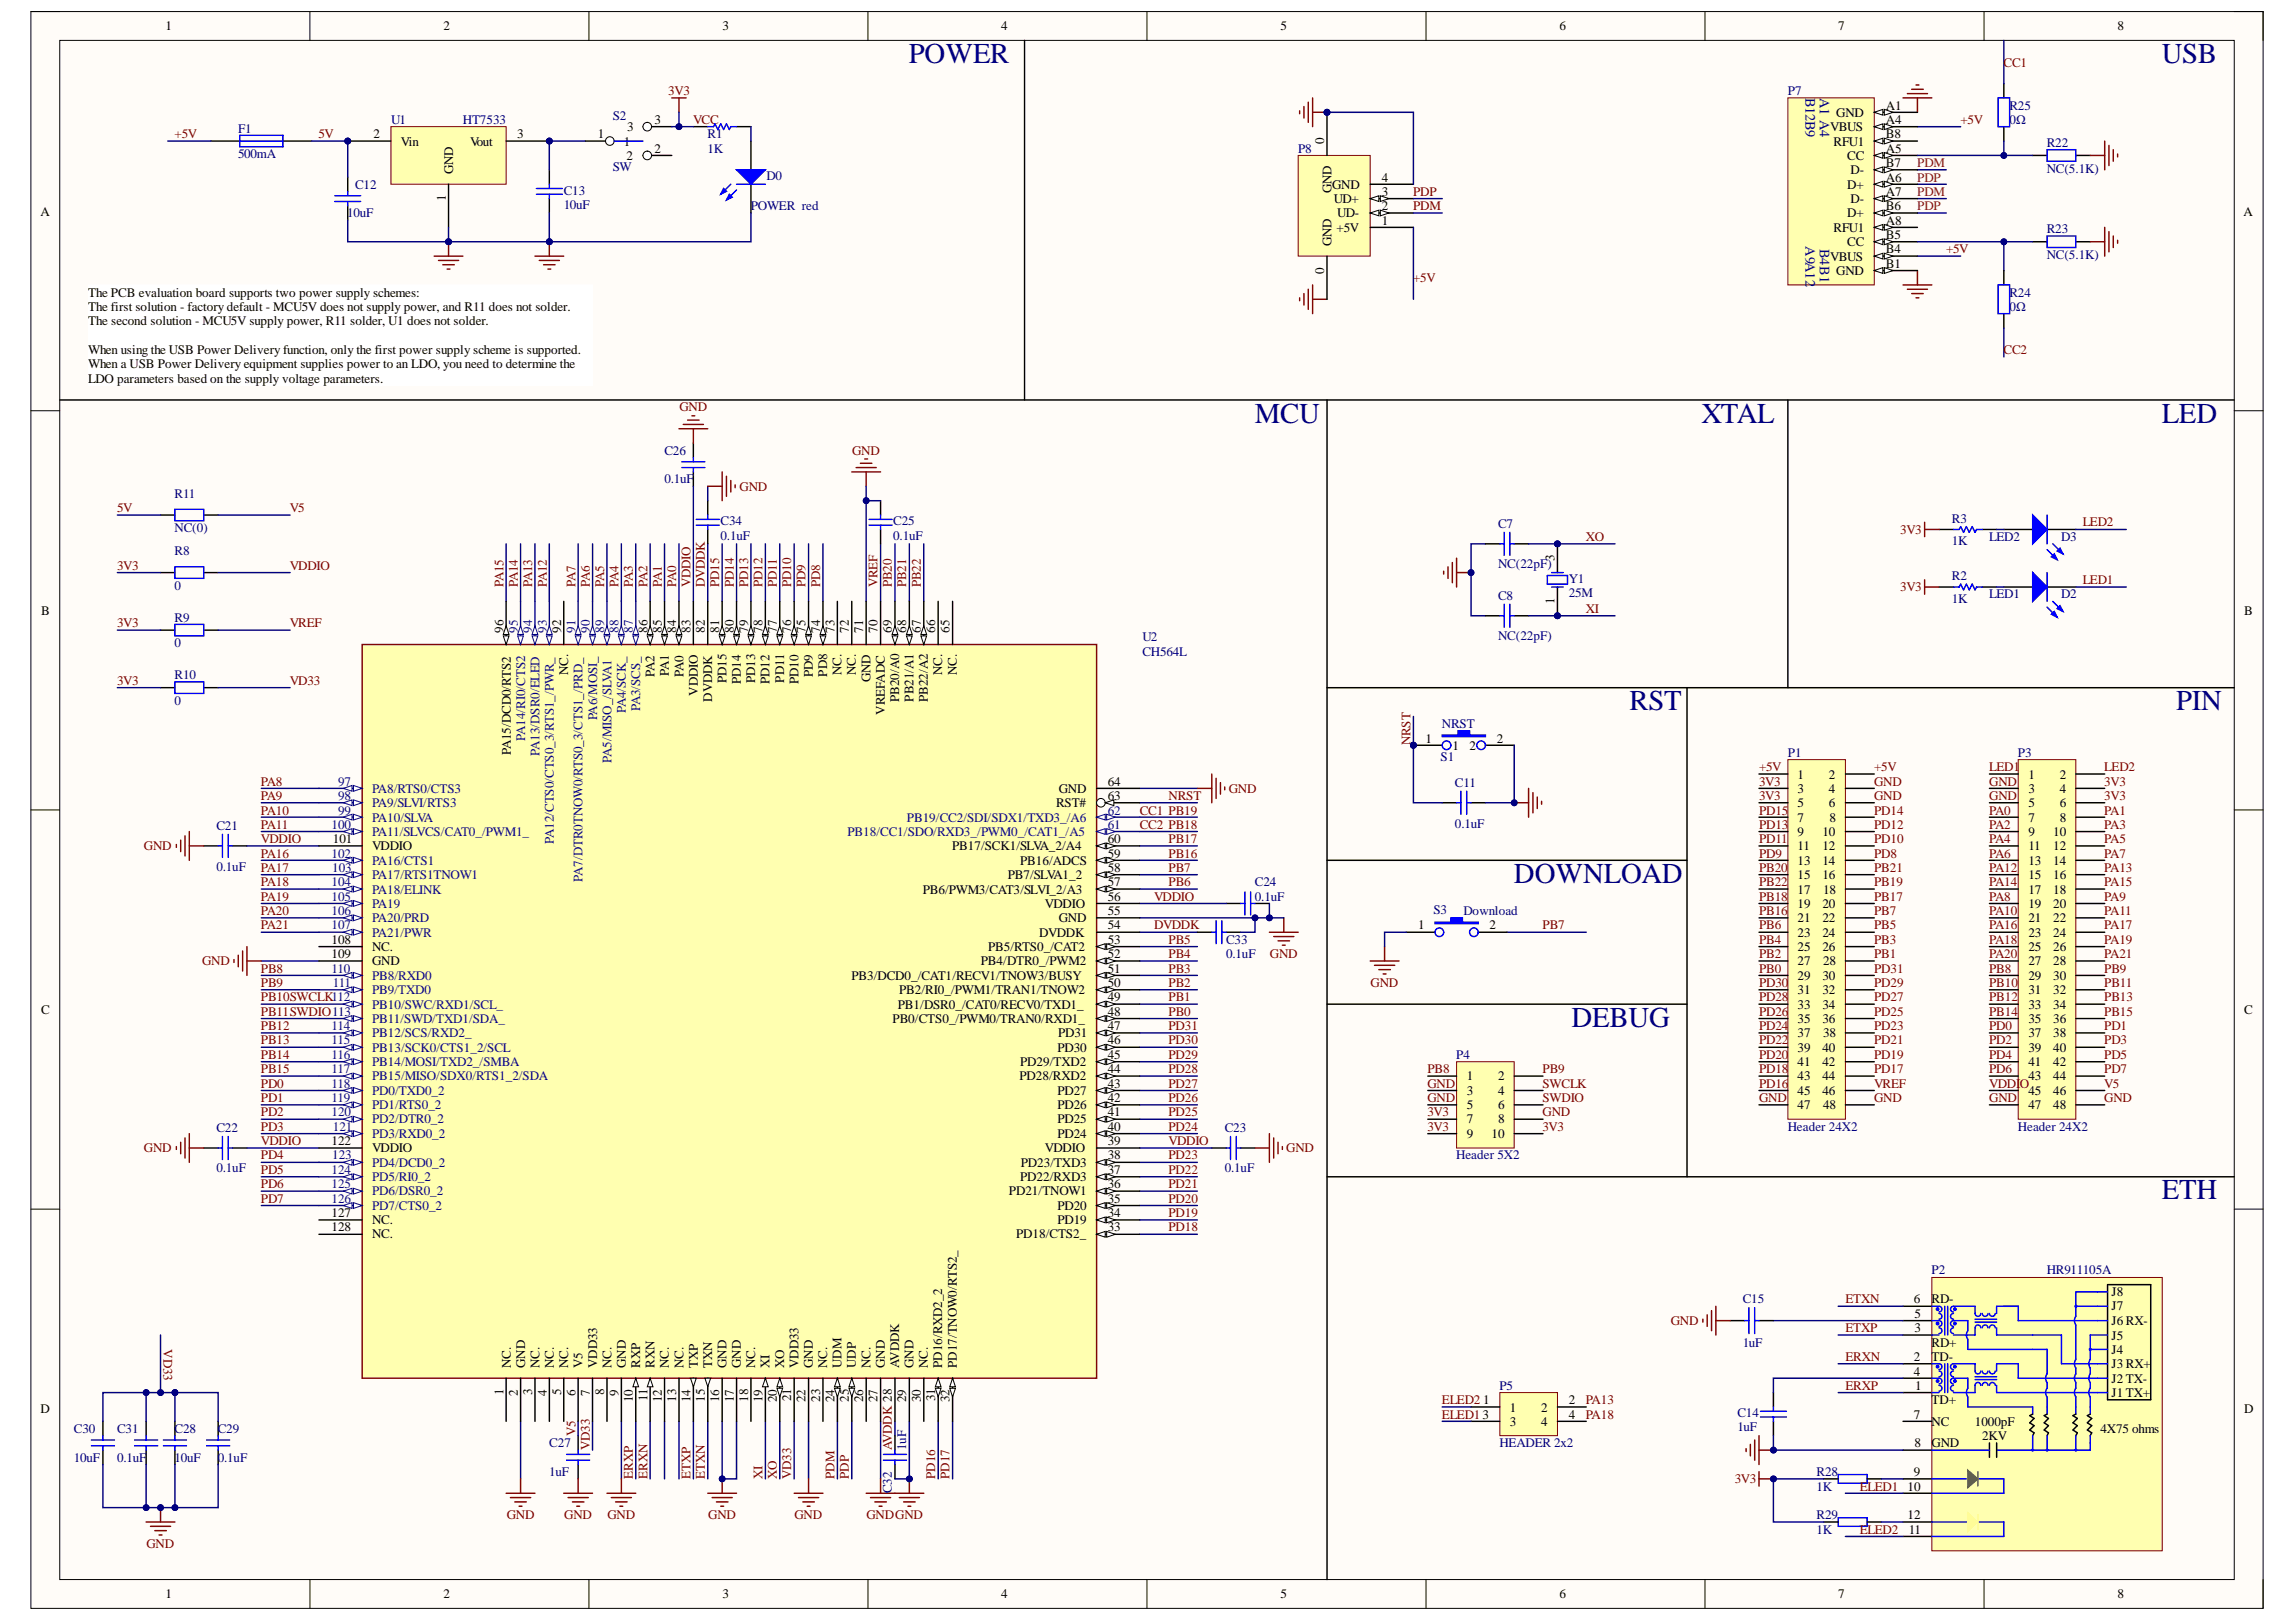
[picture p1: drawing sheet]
<svg xmlns="http://www.w3.org/2000/svg" width="297mm" height="210mm" viewBox="0 0 297 210" stroke-linecap="round" stroke-linejoin="round" font-family="sans-serif">
<defs><g id="words">
<g font-size="3.7" fill="#000080">
<text x="117.6" y="8.1">POWER</text>
<text x="279.7" y="8.1">USB</text>
<text x="162.3" y="54.7">MCU</text>
<text x="220.1" y="54.7">XTAL</text>
<text x="279.7" y="54.7">LED</text>
<text x="210.8" y="91.9">RST</text>
<text x="281.5" y="91.9">PIN</text>
<text x="195.8" y="114.3">DOWNLOAD</text>
<text x="203.3" y="132.9">DEBUG</text>
<text x="279.7" y="155.2">ETH</text>
</g>
<g font-size="1.9" fill="#000080">
<text x="233.6" y="12.7" transform="rotate(90 233.6 12.7)">B12B9</text>
<text x="235.4" y="12.7" transform="rotate(90 235.4 12.7)">A1 A4</text>
<text x="233.6" y="31.9" transform="rotate(90 233.6 31.9)">A9A12</text>
<text x="235.4" y="32.2" transform="rotate(90 235.4 32.2)">B4B1</text>
</g>
<g font-size="1.7">
<text x="21.4" y="3.9">1</text>
<text x="57.4" y="3.9">2</text>
<text x="93.5" y="3.9">3</text>
<text x="129.5" y="3.9">4</text>
<text x="165.6" y="3.9">5</text>
<text x="201.8" y="3.9">6</text>
<text x="237.8" y="3.9">7</text>
<text x="273.9" y="3.9">8</text>
<text x="48.3" y="17.9">2</text>
<text x="66.9" y="17.9">3</text>
<text x="77.3" y="17.9">1</text>
<text x="81.1" y="17">3</text>
<text x="84.7" y="16.1">3</text>
<text x="236.8" y="17">VBUS</text>
<text x="237.6" y="15.1">GND</text>
<text x="244" y="17.9">B8</text>
<text x="244" y="14.2">A1</text>
<text x="244" y="16.1">A4</text>
<text x="51.9" y="18.8">Vin</text>
<text x="58.6" y="22.6" transform="rotate(-90 58.6 22.6)">GND</text>
<text x="60.8" y="18.8">Vout</text>
<text x="80.7" y="18.8">1</text>
<text x="81" y="20.7">2</text>
<text x="84.7" y="19.8">2</text>
<text x="171.3" y="18.6" transform="rotate(-90 171.3 18.6)">0</text>
<text x="178.8" y="23.5">4</text>
<text x="237.2" y="18.8">RFU1</text>
<text x="239" y="20.7">CC</text>
<text x="239.4" y="22.6">D-</text>
<text x="244" y="21.6">B7</text>
<text x="244" y="19.8">A5</text>
<text x="244" y="23.5">A6</text>
<text x="5.2" y="27.9">A</text>
<text x="57.7" y="25.9" transform="rotate(-90 57.7 25.9)">1</text>
<text x="172.2" y="25" transform="rotate(-90 172.2 25)">GND</text>
<text x="172.3" y="24.4">GND</text>
<text x="172.6" y="26.3">UD+</text>
<text x="173" y="28.1">UD-</text>
<text x="178.8" y="29.1">1</text>
<text x="178.8" y="25.4">3</text>
<text x="178.8" y="27.2">2</text>
<text x="239" y="28.1">D+</text>
<text x="239" y="24.4">D+</text>
<text x="239.4" y="26.3">D-</text>
<text x="244" y="27.2">B6</text>
<text x="244" y="25.4">A7</text>
<text x="244" y="29.1">A8</text>
<text x="290.3" y="27.9">A</text>
<text x="171.3" y="35.4" transform="rotate(-90 171.3 35.4)">0</text>
<text x="172.2" y="31.9" transform="rotate(-90 172.2 31.9)">GND</text>
<text x="172.9" y="30">+5V</text>
<text x="236.8" y="33.7">VBUS</text>
<text x="237.2" y="30">RFU1</text>
<text x="237.6" y="35.6">GND</text>
<text x="239" y="31.9">CC</text>
<text x="244" y="34.7">B1</text>
<text x="244" y="32.8">B4</text>
<text x="244" y="30.9">B5</text>
<text x="11.4" y="38.4">The PCB evaluation board supports two power supply schemes:</text>
<text x="11.4" y="40.2">The first solution - factory default - MCU5V does not supply power, and R11 does not solder.</text>
<text x="11.4" y="42.1">The second solution - MCU5V supply power, R11 solder, U1 does not solder.</text>
<text x="11.4" y="45.8">When using the USB Power Delivery function, only the first power supply scheme is supported.</text>
<text x="11.4" y="47.7">When a USB Power Delivery equipment supplies power to an LDO, you need to determine the</text>
<text x="11.4" y="49.5">LDO parameters based on the supply voltage parameters.</text>
<text x="201.1" y="72.6" transform="rotate(-90 201.1 72.6)">3</text>
<text x="5.3" y="79.5">B</text>
<text x="65.1" y="81.9" transform="rotate(-90 65.1 81.9)">96</text>
<text x="72.6" y="81.9" transform="rotate(-90 72.6 81.9)">92</text>
<text x="83.8" y="81.9" transform="rotate(-90 83.8 81.9)">86</text>
<text x="85.6" y="81.9" transform="rotate(-90 85.6 81.9)">85</text>
<text x="87.5" y="81.9" transform="rotate(-90 87.5 81.9)">84</text>
<text x="89.3" y="81.9" transform="rotate(-90 89.3 81.9)">83</text>
<text x="91.2" y="81.9" transform="rotate(-90 91.2 81.9)">82</text>
<text x="93.1" y="81.9" transform="rotate(-90 93.1 81.9)">81</text>
<text x="94.9" y="81.9" transform="rotate(-90 94.9 81.9)">80</text>
<text x="96.8" y="81.9" transform="rotate(-90 96.8 81.9)">79</text>
<text x="98.6" y="81.9" transform="rotate(-90 98.6 81.9)">78</text>
<text x="100.5" y="81.9" transform="rotate(-90 100.5 81.9)">77</text>
<text x="102.4" y="81.9" transform="rotate(-90 102.4 81.9)">76</text>
<text x="104.2" y="81.9" transform="rotate(-90 104.2 81.9)">75</text>
<text x="106.1" y="81.9" transform="rotate(-90 106.1 81.9)">74</text>
<text x="107.9" y="81.9" transform="rotate(-90 107.9 81.9)">73</text>
<text x="109.8" y="81.9" transform="rotate(-90 109.8 81.9)">72</text>
<text x="111.7" y="81.9" transform="rotate(-90 111.7 81.9)">71</text>
<text x="113.5" y="81.9" transform="rotate(-90 113.5 81.9)">70</text>
<text x="115.4" y="81.9" transform="rotate(-90 115.4 81.9)">69</text>
<text x="117.3" y="81.9" transform="rotate(-90 117.3 81.9)">68</text>
<text x="119.1" y="81.9" transform="rotate(-90 119.1 81.9)">67</text>
<text x="121" y="81.9" transform="rotate(-90 121 81.9)">66</text>
<text x="122.8" y="81.9" transform="rotate(-90 122.8 81.9)">65</text>
<text x="201.1" y="78.1" transform="rotate(-90 201.1 78.1)">1</text>
<text x="290.3" y="79.5">B</text>
<text x="73.5" y="87.3" transform="rotate(-90 73.5 87.3)">NC.</text>
<text x="84.7" y="87.7" transform="rotate(-90 84.7 87.7)">PA2</text>
<text x="86.5" y="87.5" transform="rotate(-90 86.5 87.5)">PA1</text>
<text x="88.4" y="87.7" transform="rotate(-90 88.4 87.7)">PA0</text>
<text x="94" y="88.4" transform="rotate(-90 94 88.4)">PD15</text>
<text x="95.8" y="88.5" transform="rotate(-90 95.8 88.5)">PD14</text>
<text x="97.7" y="88.4" transform="rotate(-90 97.7 88.4)">PD13</text>
<text x="99.6" y="88.5" transform="rotate(-90 99.6 88.5)">PD12</text>
<text x="101.4" y="88.3" transform="rotate(-90 101.4 88.3)">PD11</text>
<text x="103.3" y="88.5" transform="rotate(-90 103.3 88.5)">PD10</text>
<text x="105.2" y="87.7" transform="rotate(-90 105.2 87.7)">PD9</text>
<text x="107" y="87.6" transform="rotate(-90 107 87.6)">PD8</text>
<text x="108.9" y="87.3" transform="rotate(-90 108.9 87.3)">NC.</text>
<text x="110.7" y="87.3" transform="rotate(-90 110.7 87.3)">NC.</text>
<text x="112.6" y="88.2" transform="rotate(-90 112.6 88.2)">GND</text>
<text x="121.9" y="87.3" transform="rotate(-90 121.9 87.3)">NC.</text>
<text x="123.8" y="87.3" transform="rotate(-90 123.8 87.3)">NC.</text>
<text x="90.3" y="90" transform="rotate(-90 90.3 90)">VDDIO</text>
<text x="92.1" y="90.8" transform="rotate(-90 92.1 90.8)">DVDDK</text>
<text x="114.5" y="92.5" transform="rotate(-90 114.5 92.5)">VREFADC</text>
<text x="116.3" y="90.9" transform="rotate(-90 116.3 90.9)">PB20/A0</text>
<text x="118.2" y="90.8" transform="rotate(-90 118.2 90.8)">PB21/A1</text>
<text x="120" y="90.9" transform="rotate(-90 120 90.9)">PB22/A2</text>
<text x="66.1" y="97.7" transform="rotate(-90 66.1 97.7)">PA15/DCD0/RTS2</text>
<text x="143.3" y="101.7">64</text>
<text x="184.4" y="96.1">1</text>
<text x="187.9" y="97">1</text>
<text x="190.1" y="97">2</text>
<text x="193.6" y="96.1">2</text>
<text x="232.6" y="100.8">1</text>
<text x="236.6" y="100.8">2</text>
<text x="262.4" y="100.8">1</text>
<text x="266.5" y="100.8">2</text>
<text x="136.6" y="104.5">RST#</text>
<text x="137" y="102.6">GND</text>
<text x="143.3" y="103.5">63</text>
<text x="232.6" y="102.6">3</text>
<text x="232.6" y="104.5">5</text>
<text x="232.6" y="106.3">7</text>
<text x="236.6" y="102.6">4</text>
<text x="236.6" y="104.5">6</text>
<text x="236.7" y="106.3">8</text>
<text x="262.4" y="102.6">3</text>
<text x="262.4" y="104.5">5</text>
<text x="262.4" y="106.3">7</text>
<text x="266.5" y="102.6">4</text>
<text x="266.5" y="104.5">6</text>
<text x="266.5" y="106.3">8</text>
<text x="43.1" y="109.1">101</text>
<text x="48.1" y="110.1">VDDIO</text>
<text x="123.2" y="110.1">PB17/SCK1/SLVA_2/A4</text>
<text x="130.4" y="113.8">PB7/SLVA1_2</text>
<text x="132" y="111.9">PB16/ADCS</text>
<text x="143.3" y="111">59</text>
<text x="143.3" y="109.1">60</text>
<text x="143.3" y="112.8">58</text>
<text x="232.6" y="108.2">9</text>
<text x="232.6" y="110.1">11</text>
<text x="232.6" y="111.9">13</text>
<text x="232.6" y="113.8">15</text>
<text x="235.8" y="108.2">10</text>
<text x="235.8" y="110.1">12</text>
<text x="235.8" y="111.9">14</text>
<text x="235.8" y="113.8">16</text>
<text x="262.4" y="108.2">9</text>
<text x="262.4" y="110.1">11</text>
<text x="262.4" y="111.9">13</text>
<text x="262.4" y="113.8">15</text>
<text x="265.6" y="108.2">10</text>
<text x="265.6" y="110.1">12</text>
<text x="265.6" y="111.9">14</text>
<text x="265.6" y="113.8">16</text>
<text x="119.4" y="115.6">PB6/PWM3/CAT3/SLVI_2/A3</text>
<text x="135.2" y="117.5">VDDIO</text>
<text x="137" y="119.4">GND</text>
<text x="143.3" y="116.6">56</text>
<text x="143.3" y="114.7">57</text>
<text x="143.3" y="118.4">55</text>
<text x="232.6" y="115.6">17</text>
<text x="232.6" y="117.5">19</text>
<text x="232.6" y="119.4">21</text>
<text x="235.8" y="117.5">20</text>
<text x="235.8" y="119.4">22</text>
<text x="235.9" y="115.6">18</text>
<text x="262.4" y="115.6">17</text>
<text x="262.4" y="117.5">19</text>
<text x="262.4" y="119.4">21</text>
<text x="265.6" y="115.6">18</text>
<text x="265.6" y="117.5">20</text>
<text x="265.6" y="119.4">22</text>
<text x="42.9" y="122.1">108</text>
<text x="42.9" y="124">109</text>
<text x="48.1" y="123.1">NC.</text>
<text x="48.1" y="124.9">GND</text>
<text x="126.9" y="124.9">PB4/DTR0_/PWM2</text>
<text x="127.8" y="123.1">PB5/RTS0_/CAT2</text>
<text x="134.4" y="121.2">DVDDK</text>
<text x="143.3" y="120.3">54</text>
<text x="143.3" y="125.9">51</text>
<text x="143.3" y="124">52</text>
<text x="143.3" y="122.1">53</text>
<text x="183.5" y="120.3">1</text>
<text x="192.7" y="120.3">2</text>
<text x="232.6" y="121.2">23</text>
<text x="232.6" y="123.1">25</text>
<text x="232.6" y="124.9">27</text>
<text x="235.8" y="121.2">24</text>
<text x="235.8" y="123.1">26</text>
<text x="235.9" y="124.9">28</text>
<text x="262.4" y="121.2">23</text>
<text x="262.4" y="123.1">25</text>
<text x="262.4" y="124.9">27</text>
<text x="265.6" y="121.2">24</text>
<text x="265.6" y="123.1">26</text>
<text x="265.6" y="124.9">28</text>
<text x="5.3" y="131.2">C</text>
<text x="110.1" y="126.8">PB3/DCD0_/CAT1/RECV1/TNOW3/BUSY</text>
<text x="116.2" y="130.5">PB1/DSR0_/CAT0/RECV0/TXD1_</text>
<text x="116.3" y="128.7">PB2/RI0_/PWM1/TRAN1/TNOW2</text>
<text x="143.3" y="127.7">50</text>
<text x="143.3" y="131.4">48</text>
<text x="143.3" y="129.6">49</text>
<text x="232.6" y="126.8">29</text>
<text x="232.6" y="128.7">31</text>
<text x="232.6" y="130.5">33</text>
<text x="235.8" y="126.8">30</text>
<text x="235.8" y="128.7">32</text>
<text x="235.8" y="130.5">34</text>
<text x="262.4" y="126.8">29</text>
<text x="262.4" y="128.7">31</text>
<text x="262.4" y="130.5">33</text>
<text x="265.6" y="126.8">30</text>
<text x="265.6" y="128.7">32</text>
<text x="265.6" y="130.5">34</text>
<text x="290.3" y="131.2">C</text>
<text x="115.5" y="132.4">PB0/CTS0_/PWM0/TRAN0/RXD1_</text>
<text x="132" y="137.9">PD29/TXD2</text>
<text x="136.8" y="136.1">PD30</text>
<text x="136.9" y="134.2">PD31</text>
<text x="143.3" y="137">45</text>
<text x="143.3" y="135.2">46</text>
<text x="143.3" y="133.3">47</text>
<text x="232.6" y="132.4">35</text>
<text x="232.6" y="134.2">37</text>
<text x="232.6" y="136.1">39</text>
<text x="232.6" y="137.9">41</text>
<text x="235.8" y="132.4">36</text>
<text x="235.8" y="136.1">40</text>
<text x="235.8" y="137.9">42</text>
<text x="235.9" y="134.2">38</text>
<text x="262.4" y="132.4">35</text>
<text x="262.4" y="134.2">37</text>
<text x="262.4" y="136.1">39</text>
<text x="262.4" y="137.9">41</text>
<text x="265.6" y="132.4">36</text>
<text x="265.6" y="134.2">38</text>
<text x="265.6" y="136.1">40</text>
<text x="265.6" y="137.9">42</text>
<text x="131.9" y="139.8">PD28/RXD2</text>
<text x="136.8" y="143.5">PD26</text>
<text x="136.8" y="141.7">PD27</text>
<text x="143.3" y="142.6">42</text>
<text x="143.3" y="140.7">43</text>
<text x="143.3" y="138.9">44</text>
<text x="189.8" y="139.8">1</text>
<text x="189.8" y="141.7">3</text>
<text x="189.8" y="143.5">5</text>
<text x="193.8" y="139.8">2</text>
<text x="193.8" y="141.7">4</text>
<text x="193.8" y="143.5">6</text>
<text x="232.6" y="139.8">43</text>
<text x="232.6" y="141.7">45</text>
<text x="232.6" y="143.5">47</text>
<text x="235.8" y="139.8">44</text>
<text x="235.8" y="141.7">46</text>
<text x="235.9" y="143.5">48</text>
<text x="262.4" y="139.8">43</text>
<text x="262.4" y="141.7">45</text>
<text x="262.4" y="143.5">47</text>
<text x="265.6" y="139.8">44</text>
<text x="265.6" y="141.7">46</text>
<text x="265.6" y="143.5">48</text>
<text x="42.9" y="148.2">122</text>
<text x="48.1" y="149.1">VDDIO</text>
<text x="135.2" y="149.1">VDDIO</text>
<text x="136.8" y="147.2">PD24</text>
<text x="136.8" y="145.4">PD25</text>
<text x="143.3" y="146.3">40</text>
<text x="143.3" y="144.5">41</text>
<text x="143.3" y="148.2">39</text>
<text x="189.8" y="145.4">7</text>
<text x="189.8" y="147.2">9</text>
<text x="193" y="147.2">10</text>
<text x="193.8" y="145.4">8</text>
<text x="130.5" y="154.7">PD21/TNOW1</text>
<text x="132" y="152.8">PD22/RXD3</text>
<text x="132.1" y="151">PD23/TXD3</text>
<text x="143.3" y="155.6">35</text>
<text x="143.3" y="153.8">36</text>
<text x="143.3" y="151.9">37</text>
<text x="143.3" y="150">38</text>
<text x="42.9" y="159.3">128</text>
<text x="42.9" y="157.5">127</text>
<text x="48.1" y="160.3">NC.</text>
<text x="48.1" y="158.4">NC.</text>
<text x="131.5" y="160.3">PD18/CTS2_</text>
<text x="136.8" y="158.4">PD19</text>
<text x="136.8" y="156.5">PD20</text>
<text x="143.3" y="159.3">33</text>
<text x="143.3" y="157.5">34</text>
<text x="273.2" y="167.7">J8</text>
<text x="247.6" y="168.6">6</text>
<text x="247.7" y="170.6">5</text>
<text x="247.7" y="172.4">3</text>
<text x="249.9" y="168.6">RD-</text>
<text x="273.2" y="169.6">J7</text>
<text x="273.2" y="171.5">J6 RX-</text>
<text x="273.2" y="173.4">J5</text>
<text x="66.1" y="177" transform="rotate(-90 66.1 177)">NC.</text>
<text x="67.9" y="177" transform="rotate(-90 67.9 177)">GND</text>
<text x="69.8" y="177" transform="rotate(-90 69.8 177)">NC.</text>
<text x="71.7" y="177" transform="rotate(-90 71.7 177)">NC.</text>
<text x="73.5" y="177" transform="rotate(-90 73.5 177)">NC.</text>
<text x="75.4" y="177" transform="rotate(-90 75.4 177)">V5</text>
<text x="77.2" y="177" transform="rotate(-90 77.2 177)">VDD33</text>
<text x="79.1" y="177" transform="rotate(-90 79.1 177)">NC.</text>
<text x="81" y="177" transform="rotate(-90 81 177)">GND</text>
<text x="82.8" y="177" transform="rotate(-90 82.8 177)">RXP</text>
<text x="84.7" y="177" transform="rotate(-90 84.7 177)">RXN</text>
<text x="86.5" y="177" transform="rotate(-90 86.5 177)">NC.</text>
<text x="88.4" y="177" transform="rotate(-90 88.4 177)">NC.</text>
<text x="90.3" y="177" transform="rotate(-90 90.3 177)">TXP</text>
<text x="92.1" y="177" transform="rotate(-90 92.1 177)">TXN</text>
<text x="94" y="177" transform="rotate(-90 94 177)">GND</text>
<text x="95.8" y="177" transform="rotate(-90 95.8 177)">GND</text>
<text x="97.7" y="177" transform="rotate(-90 97.7 177)">NC.</text>
<text x="99.6" y="177" transform="rotate(-90 99.6 177)">XI</text>
<text x="101.4" y="177" transform="rotate(-90 101.4 177)">XO</text>
<text x="103.3" y="177" transform="rotate(-90 103.3 177)">VDD33</text>
<text x="105.2" y="177" transform="rotate(-90 105.2 177)">GND</text>
<text x="107" y="177" transform="rotate(-90 107 177)">NC.</text>
<text x="108.9" y="177" transform="rotate(-90 108.9 177)">UDM</text>
<text x="110.7" y="177" transform="rotate(-90 110.7 177)">UDP</text>
<text x="112.6" y="177" transform="rotate(-90 112.6 177)">NC.</text>
<text x="114.5" y="177" transform="rotate(-90 114.5 177)">GND</text>
<text x="116.3" y="177" transform="rotate(-90 116.3 177)">AVDDK</text>
<text x="118.2" y="177" transform="rotate(-90 118.2 177)">GND</text>
<text x="120" y="177" transform="rotate(-90 120 177)">NC.</text>
<text x="121.9" y="177" transform="rotate(-90 121.9 177)">PD16/RXD2_2</text>
<text x="123.8" y="177" transform="rotate(-90 123.8 177)">PD17/TNOW0/RTS2_</text>
<text x="247.6" y="176.2">2</text>
<text x="247.6" y="178">4</text>
<text x="247.8" y="179.9">1</text>
<text x="249.9" y="174.3">RD+</text>
<text x="249.9" y="176.2">TD-</text>
<text x="273.2" y="175.2">J4</text>
<text x="273.2" y="177.1">J3 RX+</text>
<text x="273.2" y="178.9">J2 TX-</text>
<text x="5.2" y="182.8">D</text>
<text x="65.1" y="180.5" transform="rotate(-90 65.1 180.5)">1</text>
<text x="67" y="180.6" transform="rotate(-90 67 180.6)">2</text>
<text x="68.9" y="180.6" transform="rotate(-90 68.9 180.6)">3</text>
<text x="70.7" y="180.6" transform="rotate(-90 70.7 180.6)">4</text>
<text x="72.6" y="180.6" transform="rotate(-90 72.6 180.6)">5</text>
<text x="74.4" y="180.6" transform="rotate(-90 74.4 180.6)">6</text>
<text x="76.3" y="180.6" transform="rotate(-90 76.3 180.6)">7</text>
<text x="78.2" y="180.6" transform="rotate(-90 78.2 180.6)">8</text>
<text x="80" y="180.6" transform="rotate(-90 80 180.6)">9</text>
<text x="81.9" y="181.5" transform="rotate(-90 81.9 181.5)">10</text>
<text x="83.8" y="181.3" transform="rotate(-90 83.8 181.3)">11</text>
<text x="85.6" y="181.5" transform="rotate(-90 85.6 181.5)">12</text>
<text x="87.5" y="181.4" transform="rotate(-90 87.5 181.4)">13</text>
<text x="89.3" y="181.5" transform="rotate(-90 89.3 181.5)">14</text>
<text x="91.2" y="181.4" transform="rotate(-90 91.2 181.4)">15</text>
<text x="93.1" y="181.5" transform="rotate(-90 93.1 181.5)">16</text>
<text x="94.9" y="181.5" transform="rotate(-90 94.9 181.5)">17</text>
<text x="96.8" y="181.4" transform="rotate(-90 96.8 181.4)">18</text>
<text x="98.6" y="181.5" transform="rotate(-90 98.6 181.5)">19</text>
<text x="100.5" y="181.5" transform="rotate(-90 100.5 181.5)">20</text>
<text x="102.4" y="181.3" transform="rotate(-90 102.4 181.3)">21</text>
<text x="104.2" y="181.5" transform="rotate(-90 104.2 181.5)">22</text>
<text x="106.1" y="181.4" transform="rotate(-90 106.1 181.4)">23</text>
<text x="107.9" y="181.5" transform="rotate(-90 107.9 181.5)">24</text>
<text x="109.8" y="181.4" transform="rotate(-90 109.8 181.4)">25</text>
<text x="111.7" y="181.5" transform="rotate(-90 111.7 181.5)">26</text>
<text x="113.5" y="181.5" transform="rotate(-90 113.5 181.5)">27</text>
<text x="117.3" y="181.5" transform="rotate(-90 117.3 181.5)">29</text>
<text x="119.1" y="181.5" transform="rotate(-90 119.1 181.5)">30</text>
<text x="121" y="181.3" transform="rotate(-90 121 181.3)">31</text>
<text x="122.8" y="181.5" transform="rotate(-90 122.8 181.5)">32</text>
<text x="191.9" y="181.7">1</text>
<text x="195.3" y="182.7">1</text>
<text x="195.3" y="184.5">3</text>
<text x="199.4" y="182.7">2</text>
<text x="199.4" y="184.5">4</text>
<text x="203" y="181.7">2</text>
<text x="203" y="183.6">4</text>
<text x="247.6" y="183.6">7</text>
<text x="249.9" y="181.7">TD+</text>
<text x="249.9" y="184.5">NC</text>
<text x="255.5" y="184.5">1000pF</text>
<text x="271.7" y="185.5">4X75 ohms</text>
<text x="273.2" y="180.8">J1 TX+</text>
<text x="290.3" y="182.8">D</text>
<text x="247.6" y="191">9</text>
<text x="247.7" y="187.3">8</text>
<text x="249.9" y="187.3">GND</text>
<text x="256.4" y="186.4">2KV</text>
<text x="246.8" y="192.9">10</text>
<text x="246.8" y="196.6">12</text>
<text x="246.9" y="198.5">11</text>
<text x="21.4" y="206.8">1</text>
<text x="57.4" y="206.8">2</text>
<text x="93.5" y="206.8">3</text>
<text x="129.5" y="206.8">4</text>
<text x="165.6" y="206.8">5</text>
<text x="201.8" y="206.8">6</text>
<text x="237.8" y="206.8">7</text>
<text x="273.9" y="206.8">8</text>
</g>
<g font-size="1.7" fill="#800000">
<text x="259.2" y="8.6">CC1</text>
<text x="22.6" y="17.9">+5V</text>
<text x="41.2" y="17.9">5V</text>
<text x="86.5" y="12.3">3V3</text>
<text x="89.7" y="16.1">VCC</text>
<text x="253.6" y="16.1">+5V</text>
<text x="182.8" y="25.4">PDP</text>
<text x="182.8" y="27.2">PDM</text>
<text x="251.8" y="32.8">+5V</text>
<text x="182.8" y="36.5">+5V</text>
<text x="259.2" y="45.8">CC2</text>
<text x="87.9" y="53.3">GND</text>
<text x="110.2" y="58.8">GND</text>
<text x="95.7" y="63.5">GND</text>
<text x="15.1" y="66.3">5V</text>
<text x="37.5" y="66.3">V5</text>
<text x="205.2" y="70">XO</text>
<text x="245.8" y="69.1">3V3</text>
<text x="269.4" y="68.1">LED2</text>
<text x="15.1" y="73.7">3V3</text>
<text x="37.5" y="73.7">VDDIO</text>
<text x="65.1" y="76" transform="rotate(-90 65.1 76)">PA15</text>
<text x="67" y="76" transform="rotate(-90 67 76)">PA14</text>
<text x="68.9" y="76" transform="rotate(-90 68.9 76)">PA13</text>
<text x="70.7" y="76" transform="rotate(-90 70.7 76)">PA12</text>
<text x="74.4" y="76" transform="rotate(-90 74.4 76)">PA7</text>
<text x="76.3" y="76" transform="rotate(-90 76.3 76)">PA6</text>
<text x="78.2" y="76" transform="rotate(-90 78.2 76)">PA5</text>
<text x="80" y="76" transform="rotate(-90 80 76)">PA4</text>
<text x="81.9" y="76" transform="rotate(-90 81.9 76)">PA3</text>
<text x="83.8" y="76" transform="rotate(-90 83.8 76)">PA2</text>
<text x="85.6" y="76" transform="rotate(-90 85.6 76)">PA1</text>
<text x="87.5" y="76" transform="rotate(-90 87.5 76)">PA0</text>
<text x="89.3" y="76" transform="rotate(-90 89.3 76)">VDDIO</text>
<text x="91.2" y="76" transform="rotate(-90 91.2 76)">DVDDK</text>
<text x="93.1" y="76" transform="rotate(-90 93.1 76)">PD15</text>
<text x="94.9" y="76" transform="rotate(-90 94.9 76)">PD14</text>
<text x="96.8" y="76" transform="rotate(-90 96.8 76)">PD13</text>
<text x="98.6" y="76" transform="rotate(-90 98.6 76)">PD12</text>
<text x="100.5" y="76" transform="rotate(-90 100.5 76)">PD11</text>
<text x="102.4" y="76" transform="rotate(-90 102.4 76)">PD10</text>
<text x="104.2" y="76" transform="rotate(-90 104.2 76)">PD9</text>
<text x="106.1" y="76" transform="rotate(-90 106.1 76)">PD8</text>
<text x="113.5" y="76" transform="rotate(-90 113.5 76)">VREF</text>
<text x="115.4" y="76" transform="rotate(-90 115.4 76)">PB20</text>
<text x="117.3" y="76" transform="rotate(-90 117.3 76)">PB21</text>
<text x="119.1" y="76" transform="rotate(-90 119.1 76)">PB22</text>
<text x="245.8" y="76.5">3V3</text>
<text x="269.4" y="75.6">LED1</text>
<text x="15.1" y="81.1">3V3</text>
<text x="37.5" y="81.1">VREF</text>
<text x="205.2" y="79.3">XI</text>
<text x="15.1" y="88.7">3V3</text>
<text x="37.5" y="88.7">VD33</text>
<text x="33.8" y="101.7">PA8</text>
<text x="182.5" y="96.4" transform="rotate(-90 182.5 96.4)">NRST</text>
<text x="227.6" y="101.7">3V3</text>
<text x="227.6" y="99.8">+5V</text>
<text x="242.5" y="101.7">GND</text>
<text x="242.5" y="99.8">+5V</text>
<text x="257.3" y="99.8">LED1</text>
<text x="257.3" y="101.7">GND</text>
<text x="272.2" y="99.8">LED2</text>
<text x="272.2" y="101.7">3V3</text>
<text x="33.8" y="103.5">PA9</text>
<text x="33.8" y="105.4">PA10</text>
<text x="33.8" y="107.3">PA11</text>
<text x="147.5" y="105.4">CC1 PB19</text>
<text x="147.5" y="107.3">CC2 PB18</text>
<text x="151.2" y="103.5">NRST</text>
<text x="159" y="102.6">GND</text>
<text x="227.6" y="107.3">PD13</text>
<text x="227.6" y="103.5">3V3</text>
<text x="227.6" y="105.4">PD15</text>
<text x="242.5" y="107.3">PD12</text>
<text x="242.5" y="105.4">PD14</text>
<text x="242.5" y="103.5">GND</text>
<text x="257.3" y="103.5">GND</text>
<text x="257.3" y="105.4">PA0</text>
<text x="257.3" y="107.3">PA2</text>
<text x="272.2" y="103.5">3V3</text>
<text x="272.2" y="105.4">PA1</text>
<text x="272.2" y="107.3">PA3</text>
<text x="18.6" y="110.1">GND</text>
<text x="33.8" y="109.1">VDDIO</text>
<text x="33.8" y="111">PA16</text>
<text x="33.8" y="112.8">PA17</text>
<text x="151.2" y="112.8">PB7</text>
<text x="151.2" y="111">PB16</text>
<text x="151.2" y="109.1">PB17</text>
<text x="227.6" y="112.8">PB20</text>
<text x="227.6" y="111">PD9</text>
<text x="227.6" y="109.1">PD11</text>
<text x="242.5" y="112.8">PB21</text>
<text x="242.5" y="111">PD8</text>
<text x="242.5" y="109.1">PD10</text>
<text x="257.3" y="109.1">PA4</text>
<text x="257.3" y="111">PA6</text>
<text x="257.3" y="112.8">PA12</text>
<text x="272.2" y="109.1">PA5</text>
<text x="272.2" y="111">PA7</text>
<text x="272.2" y="112.8">PA13</text>
<text x="33.8" y="114.7">PA18</text>
<text x="33.8" y="116.6">PA19</text>
<text x="33.8" y="118.4">PA20</text>
<text x="149.3" y="116.6">VDDIO</text>
<text x="151.2" y="114.7">PB6</text>
<text x="227.6" y="118.4">PB16</text>
<text x="227.6" y="116.6">PB18</text>
<text x="227.6" y="114.7">PB22</text>
<text x="242.5" y="118.4">PB7</text>
<text x="242.5" y="116.6">PB17</text>
<text x="242.5" y="114.7">PB19</text>
<text x="257.3" y="116.6">PA8</text>
<text x="257.3" y="118.4">PA10</text>
<text x="257.3" y="114.7">PA14</text>
<text x="272.2" y="116.6">PA9</text>
<text x="272.2" y="118.4">PA11</text>
<text x="272.2" y="114.7">PA15</text>
<text x="26.1" y="124.9">GND</text>
<text x="33.8" y="120.3">PA21</text>
<text x="33.8" y="125.9">PB8</text>
<text x="149.3" y="120.3">DVDDK</text>
<text x="151.2" y="125.9">PB3</text>
<text x="151.2" y="124">PB4</text>
<text x="151.2" y="122.1">PB5</text>
<text x="164.3" y="124">GND</text>
<text x="199.6" y="120.3">PB7</text>
<text x="227.6" y="125.9">PB0</text>
<text x="227.6" y="124">PB2</text>
<text x="227.6" y="122.1">PB4</text>
<text x="227.6" y="120.3">PB6</text>
<text x="242.5" y="125.9">PD31</text>
<text x="242.5" y="124">PB1</text>
<text x="242.5" y="122.1">PB3</text>
<text x="242.5" y="120.3">PB5</text>
<text x="257.3" y="120.3">PA16</text>
<text x="257.3" y="122.1">PA18</text>
<text x="257.3" y="124">PA20</text>
<text x="257.3" y="125.9">PB8</text>
<text x="272.2" y="120.3">PA17</text>
<text x="272.2" y="122.1">PA19</text>
<text x="272.2" y="124">PA21</text>
<text x="272.2" y="125.9">PB9</text>
<text x="33.8" y="127.7">PB9</text>
<text x="33.8" y="129.6">PB10SWCLK112</text>
<text x="33.8" y="131.4">PB11SWDIO113</text>
<text x="151.2" y="131.4">PB0</text>
<text x="151.2" y="129.6">PB1</text>
<text x="151.2" y="127.7">PB2</text>
<text x="177.3" y="127.7">GND</text>
<text x="227.6" y="131.4">PD26</text>
<text x="227.6" y="129.6">PD28</text>
<text x="227.6" y="127.7">PD30</text>
<text x="242.5" y="131.4">PD25</text>
<text x="242.5" y="129.6">PD27</text>
<text x="242.5" y="127.7">PD29</text>
<text x="257.3" y="127.7">PB10</text>
<text x="257.3" y="129.6">PB12</text>
<text x="257.3" y="131.4">PB14</text>
<text x="272.2" y="127.7">PB11</text>
<text x="272.2" y="129.6">PB13</text>
<text x="272.2" y="131.4">PB15</text>
<text x="33.8" y="133.3">PB12</text>
<text x="33.8" y="135.2">PB13</text>
<text x="33.8" y="137">PB14</text>
<text x="151.2" y="137">PD29</text>
<text x="151.2" y="135.2">PD30</text>
<text x="151.2" y="133.3">PD31</text>
<text x="227.6" y="137">PD20</text>
<text x="227.6" y="135.2">PD22</text>
<text x="227.6" y="133.3">PD24</text>
<text x="242.5" y="137">PD19</text>
<text x="242.5" y="135.2">PD21</text>
<text x="242.5" y="133.3">PD23</text>
<text x="257.3" y="133.3">PD0</text>
<text x="257.3" y="135.2">PD2</text>
<text x="257.3" y="137">PD4</text>
<text x="272.2" y="133.3">PD1</text>
<text x="272.2" y="135.2">PD3</text>
<text x="272.2" y="137">PD5</text>
<text x="33.8" y="138.9">PB15</text>
<text x="33.8" y="140.7">PD0</text>
<text x="33.8" y="142.6">PD1</text>
<text x="151.2" y="142.6">PD26</text>
<text x="151.2" y="140.7">PD27</text>
<text x="151.2" y="138.9">PD28</text>
<text x="184.7" y="142.6">GND</text>
<text x="184.7" y="138.9">PB8</text>
<text x="184.7" y="140.7">GND</text>
<text x="199.6" y="140.7">SWCLK</text>
<text x="199.6" y="142.6">SWDIO</text>
<text x="199.6" y="138.9">PB9</text>
<text x="227.6" y="140.7">PD16</text>
<text x="227.6" y="138.9">PD18</text>
<text x="227.6" y="142.6">GND</text>
<text x="242.5" y="138.9">PD17</text>
<text x="242.5" y="140.7">VREF</text>
<text x="242.5" y="142.6">GND</text>
<text x="257.3" y="138.9">PD6</text>
<text x="257.3" y="140.7">VDDI</text>
<text x="257.3" y="142.6">GND</text>
<text x="261.3" y="140.7">O</text>
<text x="272.2" y="138.9">PD7</text>
<text x="272.2" y="140.7">V5</text>
<text x="272.2" y="142.6">GND</text>
<text x="18.6" y="149.1">GND</text>
<text x="33.8" y="148.2">VDDIO</text>
<text x="33.8" y="144.5">PD2</text>
<text x="33.8" y="146.3">PD3</text>
<text x="151.2" y="148.2">VDDIO</text>
<text x="151.2" y="146.3">PD24</text>
<text x="151.2" y="144.5">PD25</text>
<text x="166.4" y="149.1">GND</text>
<text x="184.7" y="144.5">3V3</text>
<text x="184.7" y="146.3">3V3</text>
<text x="199.6" y="146.3">3V3</text>
<text x="199.6" y="144.5">GND</text>
<text x="33.8" y="150">PD4</text>
<text x="33.8" y="151.9">PD5</text>
<text x="33.8" y="153.8">PD6</text>
<text x="33.8" y="155.6">PD7</text>
<text x="151.2" y="155.6">PD20</text>
<text x="151.2" y="153.8">PD21</text>
<text x="151.2" y="151.9">PD22</text>
<text x="151.2" y="150">PD23</text>
<text x="151.2" y="159.3">PD18</text>
<text x="151.2" y="157.5">PD19</text>
<text x="216.1" y="171.5">GND</text>
<text x="238.7" y="168.6">ETXN</text>
<text x="238.7" y="172.4">ETXP</text>
<text x="21.1" y="174.6" transform="rotate(90 21.1 174.6)">VD33</text>
<text x="238.7" y="176.2">ERXN</text>
<text x="238.7" y="179.9">ERXP</text>
<text x="74.4" y="185.8" transform="rotate(-90 74.4 185.8)">V5</text>
<text x="186.5" y="181.7">ELED2</text>
<text x="186.5" y="183.6">ELED13</text>
<text x="205.2" y="183.6">PA18</text>
<text x="205.2" y="181.7">PA13</text>
<text x="76.3" y="187.7" transform="rotate(-90 76.3 187.7)">VD33</text>
<text x="81.9" y="191.4" transform="rotate(-90 81.9 191.4)">ERXP</text>
<text x="83.8" y="191.4" transform="rotate(-90 83.8 191.4)">ERXN</text>
<text x="89.3" y="191.4" transform="rotate(-90 89.3 191.4)">ETXP</text>
<text x="91.2" y="191.4" transform="rotate(-90 91.2 191.4)">ETXN</text>
<text x="98.6" y="191.4" transform="rotate(-90 98.6 191.4)">XI</text>
<text x="100.5" y="191.4" transform="rotate(-90 100.5 191.4)">XO</text>
<text x="102.4" y="191.4" transform="rotate(-90 102.4 191.4)">VD33</text>
<text x="107.9" y="191.4" transform="rotate(-90 107.9 191.4)">PDM</text>
<text x="109.8" y="191.4" transform="rotate(-90 109.8 191.4)">PDP</text>
<text x="115.4" y="187.7" transform="rotate(-90 115.4 187.7)">AVDDK 28</text>
<text x="121" y="191.4" transform="rotate(-90 121 191.4)">PD16</text>
<text x="122.8" y="191.4" transform="rotate(-90 122.8 191.4)">PD17</text>
<text x="224.4" y="192">3V3</text>
<text x="65.6" y="196.6">GND</text>
<text x="73" y="196.6">GND</text>
<text x="78.6" y="196.6">GND</text>
<text x="91.6" y="196.6">GND</text>
<text x="102.8" y="196.6">GND</text>
<text x="112.1" y="196.6">GNDGND</text>
<text x="240.6" y="192.9">ELED1</text>
<text x="18.9" y="200.3">GND</text>
<text x="240.6" y="198.5">ELED2</text>
</g>
<g font-size="1.7" fill="#000080">
<text x="30.8" y="17.2">F1</text>
<text x="50.6" y="16.1">U1</text>
<text x="59.9" y="16.1">HT7533</text>
<text x="79.3" y="15.5">S2</text>
<text x="91.5" y="17.9">R1</text>
<text x="231.3" y="12.3">P7</text>
<text x="260" y="14.2">R25</text>
<text x="260" y="16.1">0Ω</text>
<text x="30.8" y="20.5">500mA</text>
<text x="79.3" y="22.1">SW</text>
<text x="91.5" y="19.8">1K</text>
<text x="99.1" y="23.3">D0</text>
<text x="167.9" y="19.8">P8</text>
<text x="264.8" y="19">R22</text>
<text x="264.8" y="22.4">NC(5.1K)</text>
<text x="44.9" y="28.1">10uF</text>
<text x="45.9" y="24.4">C12</text>
<text x="72.9" y="25.2">C13</text>
<text x="72.9" y="27">10uF</text>
<text x="97.1" y="27.2">POWER red</text>
<text x="264.8" y="30.2">R23</text>
<text x="264.8" y="33.6">NC(5.1K)</text>
<text x="260" y="38.4">R24</text>
<text x="260" y="40.2">0Ω</text>
<text x="86" y="58.8">C26</text>
<text x="22.6" y="64.4">R11</text>
<text x="86" y="62.5">0.1uF</text>
<text x="22.6" y="71.8">R8</text>
<text x="22.6" y="68.9">NC(0)</text>
<text x="93.2" y="68">C34</text>
<text x="93.2" y="69.8">0.1uF</text>
<text x="115.6" y="68">C25</text>
<text x="115.6" y="69.8">0.1uF</text>
<text x="193.8" y="68.3">C7</text>
<text x="252.5" y="70.6">1K</text>
<text x="252.5" y="67.6">R3</text>
<text x="257.3" y="70">LED2</text>
<text x="266.7" y="70">D3</text>
<text x="22.6" y="76.3">0</text>
<text x="193.8" y="73.5">NC(22pF)</text>
<text x="193.8" y="77.7">C8</text>
<text x="203" y="75.4">Y1</text>
<text x="203" y="77.3">25M</text>
<text x="252.5" y="75.1">R2</text>
<text x="257.3" y="77.4">LED1</text>
<text x="266.7" y="77.4">D2</text>
<text x="22.6" y="80.5">R9</text>
<text x="22.6" y="83.8">0</text>
<text x="147.8" y="83">U2</text>
<text x="193.8" y="82.8">NC(22pF)</text>
<text x="252.5" y="78">1K</text>
<text x="22.6" y="87.9">R10</text>
<text x="147.8" y="84.9">CH564L</text>
<text x="22.6" y="91.2">0</text>
<text x="186.5" y="94.2">NRST</text>
<text x="186.4" y="98.5">S1</text>
<text x="188.2" y="101.9">C11</text>
<text x="231.3" y="98">P1</text>
<text x="261.1" y="98">P3</text>
<text x="28" y="107.4">C21</text>
<text x="188.2" y="107.1">0.1uF</text>
<text x="28" y="112.7">0.1uF</text>
<text x="162.3" y="114.7">C24</text>
<text x="162.3" y="116.6">0.1uF</text>
<text x="185.4" y="118.3">S3</text>
<text x="189.3" y="118.4">Download</text>
<text x="158.6" y="122.1">C33</text>
<text x="158.6" y="124">0.1uF</text>
<text x="188.4" y="137">P4</text>
<text x="28" y="146.5">C22</text>
<text x="158.5" y="146.5">C23</text>
<text x="231.3" y="146.3">Header 24X2</text>
<text x="261.1" y="146.3">Header 24X2</text>
<text x="28" y="151.7">0.1uF</text>
<text x="158.5" y="151.7">0.1uF</text>
<text x="188.4" y="150">Header 5X2</text>
<text x="249.9" y="164.9">P2</text>
<text x="264.8" y="164.9">HR911105A</text>
<text x="225.5" y="168.6">C15</text>
<text x="194" y="179.9">P5</text>
<text x="225.5" y="174.3">1uF</text>
<text x="9.6" y="185.5">C30</text>
<text x="15.1" y="185.5">C31</text>
<text x="22.6" y="185.5">C28</text>
<text x="28.2" y="185.5">C29</text>
<text x="224.8" y="183.3">C14</text>
<text x="224.8" y="185.2">1uF</text>
<text x="9.6" y="189.2">10uF</text>
<text x="15.1" y="189.2">0.1uF</text>
<text x="22.6" y="189.2">10uF</text>
<text x="28.2" y="189.2">0.1uF</text>
<text x="71.1" y="187.3">C27</text>
<text x="71.1" y="191">1uF</text>
<text x="117.3" y="187.7" transform="rotate(-90 117.3 187.7)">1uF</text>
<text x="194" y="187.3">HEADER 2x2</text>
<text x="235" y="191">R28</text>
<text x="115.4" y="193.2" transform="rotate(-90 115.4 193.2)">C32</text>
<text x="235" y="196.6">R29</text>
<text x="235" y="192.9">1K</text>
<text x="235" y="198.5">1K</text>
</g>
<g font-size="1.7" fill="#781915">
<text x="248" y="23.5">PDP</text>
<text x="248" y="21.6">PDM</text>
<text x="248" y="25.4">PDM</text>
<text x="248" y="27.2">PDP</text>
</g>
<g font-size="1.7" fill="#11037f">
<text x="67" y="81.9" transform="rotate(-90 67 81.9)">95</text>
<text x="68.9" y="81.9" transform="rotate(-90 68.9 81.9)">94</text>
<text x="70.7" y="81.9" transform="rotate(-90 70.7 81.9)">93</text>
<text x="74.4" y="81.9" transform="rotate(-90 74.4 81.9)">91</text>
<text x="76.3" y="81.9" transform="rotate(-90 76.3 81.9)">90</text>
<text x="78.2" y="81.9" transform="rotate(-90 78.2 81.9)">89</text>
<text x="80" y="81.9" transform="rotate(-90 80 81.9)">88</text>
<text x="81.9" y="81.9" transform="rotate(-90 81.9 81.9)">87</text>
<text x="67.9" y="95.9" transform="rotate(-90 67.9 95.9)">PA14/RI0/CTS2</text>
<text x="77.2" y="93.2" transform="rotate(-90 77.2 93.2)">PA6/MOSI_</text>
<text x="81" y="92.3" transform="rotate(-90 81 92.3)">PA4/SCK_</text>
<text x="82.8" y="92" transform="rotate(-90 82.8 92)">PA3/SCS_</text>
<text x="43.7" y="101.7">97</text>
<text x="69.8" y="97.8" transform="rotate(-90 69.8 97.8)">PA13/DSR0/ELED</text>
<text x="79.1" y="98.7" transform="rotate(-90 79.1 98.7)">PA5/MISO_/SLVA1</text>
<text x="42.9" y="107.3">100</text>
<text x="43.7" y="103.5">98</text>
<text x="43.7" y="105.4">99</text>
<text x="48.1" y="104.5">PA9/SLVI/RTS3</text>
<text x="48.1" y="106.3">PA10/SLVA</text>
<text x="48.1" y="102.6">PA8/RTS0/CTS3</text>
<text x="117.3" y="106.3">PB19/CC2/SDI/SDX1/TXD3_/A6</text>
<text x="143.3" y="107.3">61</text>
<text x="143.3" y="105.4">62</text>
<text x="42.9" y="111">102</text>
<text x="43" y="112.8">103</text>
<text x="48.1" y="108.2">PA11/SLVCS/CAT0_/PWM1_</text>
<text x="48.1" y="113.8">PA17/RTS1TNOW1</text>
<text x="48.1" y="111.9">PA16/CTS1</text>
<text x="71.7" y="109.2" transform="rotate(-90 71.7 109.2)">PA12/CTS0/CTS0_3/RTS1_/PWR_</text>
<text x="109.6" y="108.2">PB18/CC1/SDO/RXD3_/PWM0_/CAT1_/A5</text>
<text x="42.9" y="114.7">104</text>
<text x="42.9" y="116.6">105</text>
<text x="42.9" y="118.4">106</text>
<text x="48.1" y="115.6">PA18/ELINK</text>
<text x="48.1" y="117.5">PA19</text>
<text x="48.1" y="119.4">PA20/PRD</text>
<text x="75.4" y="114.1" transform="rotate(-90 75.4 114.1)">PA7/DTR0TNOW0/RTS0_3/CTS1_/PRD_</text>
<text x="42.9" y="120.3">107</text>
<text x="42.9" y="125.9">110</text>
<text x="48.1" y="121.2">PA21/PWR</text>
<text x="43.1" y="127.7">111</text>
<text x="48.1" y="126.8">PB8/RXD0</text>
<text x="48.1" y="128.7">PB9/TXD0</text>
<text x="48.1" y="130.5">PB10/SWC/RXD1/SCL_</text>
<text x="42.9" y="133.3">114</text>
<text x="42.9" y="137">116</text>
<text x="42.9" y="135.2">115</text>
<text x="48.1" y="134.2">PB12/SCS/RXD2_</text>
<text x="48.1" y="137.9">PB14/MOSI/TXD2_/SMBA</text>
<text x="48.1" y="136.1">PB13/SCK0/CTS1_2/SCL</text>
<text x="48.1" y="132.4">PB11/SWD/TXD1/SDA_</text>
<text x="42.9" y="140.7">118</text>
<text x="42.9" y="142.6">119</text>
<text x="42.9" y="138.9">117</text>
<text x="48.1" y="141.7">PD0/TXD0_2</text>
<text x="48.1" y="143.5">PD1/RTS0_2</text>
<text x="48.1" y="139.8">PB15/MISO/SDX0/RTS1_2/SDA</text>
<text x="42.9" y="144.5">120</text>
<text x="43.1" y="146.3">121</text>
<text x="48.1" y="145.4">PD2/DTR0_2</text>
<text x="48.1" y="147.2">PD3/RXD0_2</text>
<text x="42.9" y="151.9">124</text>
<text x="42.9" y="153.8">125</text>
<text x="42.9" y="155.6">126</text>
<text x="43" y="150">123</text>
<text x="48.1" y="151">PD4/DCD0_2</text>
<text x="48.1" y="152.8">PD5/RI0_2</text>
<text x="48.1" y="154.7">PD6/DSR0_2</text>
<text x="48.1" y="156.5">PD7/CTS0_2</text>
</g>
</g></defs>
<path d="M4 1.5h288.8v206.6h-288.8z" fill-rule="evenodd" fill="#fffcf8"/>
<path d="M4 1.5h288.8v206.6h-288.8z" fill="none" stroke="#000" stroke-width=".13"/>
<path d="M7.7 5.2h281.4v199.2h-281.4z" fill-rule="evenodd" fill="#fffcf8"/>
<g fill="none" stroke="#000" stroke-width=".13">
<path d="M4 1.5h3.7M7.7 5.2h281.4v199.2h-281.4zM40.1 1.5v3.7M76.2 1.5v3.7M112.3 1.5v3.7M148.4 1.5v3.7M184.5 1.5v3.7M220.6 1.5v3.7M256.7 1.5v3.7M289.1 1.5h3.7v3.7M4 53.2h3.7M289.1 53.2h3.7"/>
<path d="M4 104.8h3.7M289.1 104.8h3.7M4 156.5h3.7M289.1 156.5h3.7M40.1 204.4v3.7M76.2 204.4v3.7M112.3 204.4v3.7M148.4 204.4v3.7M184.5 204.4v3.7M220.6 204.4v3.7M256.7 204.4v3.7M292.8 204.4v3.7"/>
</g>
<circle cx="201.5" cy="79.7" r=".37" fill="#000080"/>
<circle cx="201.5" cy="79.7" r=".37" fill="none" stroke="#000080" stroke-width=".13"/>
<circle cx="201.5" cy="70.4" r=".37" fill="#000080"/>
<circle cx="201.5" cy="70.4" r=".37" fill="none" stroke="#000080" stroke-width=".13"/>
<path d="M201.5 76v3.7" fill="none" stroke="#000" stroke-width=".19"/>
<circle cx="201.5" cy="79.7" r=".37" fill="#000080"/>
<circle cx="201.5" cy="79.7" r=".37" fill="none" stroke="#000080" stroke-width=".13"/>
<path d="M201.5 70.4v3.7" fill="none" stroke="#000" stroke-width=".19"/>
<circle cx="201.5" cy="70.4" r=".37" fill="#000080"/>
<circle cx="201.5" cy="70.4" r=".37" fill="none" stroke="#000080" stroke-width=".13"/>
<path d="M200.2 74.5h2.6v1.1h-2.6zM200.7 74.1h1.5M200.7 76h1.5" fill="none" stroke="#00f" stroke-width=".19"/>
<path d="M192.2 70.4h-1.9v9.3h1.9" fill="none" stroke="#000080" stroke-width=".19"/>
<circle cx="190.3" cy="74.1" r=".38" fill="#000080"/>
<circle cx="190.3" cy="74.1" r=".38" fill="none" stroke="#000080" stroke-width=".13"/>
<path d="M192.2 70.4h1.8M192.2 79.7h1.8M195.9 70.4h1.9M195.9 79.7h1.9" fill="none" stroke="#000" stroke-width=".19"/>
<path d="M194 70.4h.6M194 79.7h.6M194.6 68.9v3M194.6 78.2v3M195.3 68.9v3M195.3 78.2v3M195.3 70.4h.6M195.3 79.7h.6" fill="none" stroke="#00f" stroke-width=".19"/>
<path d="M197.8 70.4h11.1" fill="none" stroke="#000080" stroke-width=".19"/>
<circle cx="201.5" cy="70.4" r=".37" fill="#000080"/>
<circle cx="201.5" cy="70.4" r=".37" fill="none" stroke="#000080" stroke-width=".13"/>
<path d="M197.8 79.7h11.1" fill="none" stroke="#000080" stroke-width=".19"/>
<circle cx="201.5" cy="79.7" r=".37" fill="#000080"/>
<circle cx="201.5" cy="79.7" r=".37" fill="none" stroke="#000080" stroke-width=".13"/>
<path d="M186.8 73.9v.4M187.3 73.4v1.4M187.9 72.8v2.6M188.4 72.2v3.8M188.4 74.1h1.9" fill="none" stroke="#800000" stroke-width=".19"/>
<circle cx="190.3" cy="74.1" r=".38" fill="#000080"/>
<circle cx="190.3" cy="74.1" r=".38" fill="none" stroke="#000080" stroke-width=".13"/>
<path d="M259.2 76h3.8M264.8 76h3.8" fill="none" stroke="#000" stroke-width=".19"/>
<path d="M263 74.1l1.8 1.9-1.8 1.8z" fill="#00f"/>
<path d="M263 74.1l1.8 1.9-1.8 1.8zM264.8 78.6l1.3 1.3M265.6 77.8l1.3 1.3" fill="none" stroke="#00f" stroke-width=".19"/>
<path d="M266.1 78.8l.4-.4 .4 .7z" fill="#00f"/>
<path d="M266.1 78.8l.4-.4 .4 .7z" fill="none" stroke="#00f" stroke-width=".19"/>
<path d="M265.4 79.5l.4-.4 .3 .8z" fill="#00f"/>
<path d="M252.7 76h.8l.2-.4 .3 .7 .4-.7 .4 .7 .3-.7 .4 .7 .2-.3h.7M264.8 74.1v3.7M265.4 79.5l.4-.4 .3 .8z" fill="none" stroke="#00f" stroke-width=".19"/>
<path d="M250.9 76h1.8M256.4 76h1.9M259.2 68.5h3.8M264.8 68.5h3.8" fill="none" stroke="#000" stroke-width=".19"/>
<path d="M263 66.7l1.8 1.8-1.8 1.9z" fill="#00f"/>
<path d="M263 66.7l1.8 1.8-1.8 1.9zM264.8 71.1l1.3 1.3M265.6 70.4l1.3 1.3" fill="none" stroke="#00f" stroke-width=".19"/>
<path d="M266.1 71.3l.4-.4 .4 .8z" fill="#00f"/>
<path d="M266.1 71.3l.4-.4 .4 .8z" fill="none" stroke="#00f" stroke-width=".19"/>
<path d="M265.8 71.7l.3 .7-.7-.3z" fill="#00f"/>
<path d="M252.7 68.5h.8l.2-.4 .3 .8 .4-.8 .4 .8 .3-.8 .4 .8 .2-.4h.7M264.8 66.7v3.7M265.8 71.7l.3 .7-.7-.3z" fill="none" stroke="#00f" stroke-width=".19"/>
<path d="M250.9 68.5h1.8M256.4 68.5h1.9" fill="none" stroke="#000" stroke-width=".19"/>
<g fill="none" stroke="#000080" stroke-width=".19">
<path d="M258.3 76h.9M258.3 68.5h.9M268.6 76h6.5M268.6 68.5h6.5M67.4 183.9v7.5M76.7 183.9v3.8M80.4 183.9v7.5M82.3 183.9v7.5M84.1 183.9v7.5M86 183.9v7.5M87.8 183.9v7.5M89.7 183.9v7.5"/>
<path d="M91.6 183.9v7.5M99 183.9v7.5M100.9 183.9v7.5M102.7 183.9v7.5M104.6 183.9v7.5M108.3 183.9v7.5M110.2 183.9v7.5M113.9 183.9v7.5M115.8 183.9v1.9M121.4 183.9v7.5M123.2 183.9v7.5"/>
</g>
<path d="M249 67.6v1.8M249 75v1.9M249 76h1.9M249 68.5h1.9" fill="none" stroke="#800000" stroke-width=".19"/>
<g fill="none" stroke="#000080" stroke-width=".18">
<path d="M65.5 70.4v7.4M67.3 70.4v7.4M69.2 70.4v7.4M71.1 70.4v7.4M74.8 70.4v7.4M76.7 70.4v7.4M78.5 70.4v7.4M80.4 70.4v7.4M82.3 70.4v7.4M84.1 70.4v7.4M86 70.4v7.4M87.8 70.4v7.4"/>
<path d="M91.6 70.4v7.4M93.4 70.4v7.4M95.3 70.4v7.4M97.2 70.4v7.4M99 70.4v7.4M100.9 70.4v7.4M102.7 70.4v7.4M104.6 70.4v7.4M106.5 70.4v7.4M113.9 70.4v7.4M115.8 70.4v7.4M117.6 70.4v7.4"/>
<path d="M119.5 70.4v7.4M33.8 102h7.5M33.8 103.9h7.5M33.8 105.7h7.5M33.8 107.6h7.5M33.8 111.3h7.5M33.8 113.2h7.5M33.8 115.1h7.5M33.8 116.9h7.5M33.8 118.8h7.5M147.5 102h7.4M147.5 103.9h7.4"/>
<path d="M147.5 105.7h7.4M147.5 107.6h7.4M147.5 111.3h7.4M147.5 113.2h7.4M147.5 115.1h7.4M147.5 109.5h7.4M33.8 120.6h7.5M33.8 124.4h7.5M33.8 126.2h7.5M33.8 128.1h7.5M33.8 129.9h7.5M33.8 131.8h7.5"/>
<path d="M33.8 133.7h7.5M33.8 135.5h7.5M33.8 137.4h7.5M33.8 139.3h7.5M147.5 120.6h7.4M147.5 124.4h7.4M147.5 126.2h7.4M147.5 128.1h7.4M147.5 129.9h7.4M147.5 131.8h7.4M147.5 133.7h7.4M147.5 135.5h7.4"/>
<path d="M147.5 137.4h7.4M147.5 139.3h7.4M147.5 122.5h7.4M33.8 141.1h7.5M33.8 143h7.5M33.8 144.8h7.5M33.8 146.7h7.5M33.8 150.4h7.5M33.8 152.3h7.5M33.8 154.1h7.5M33.8 156h7.5M147.5 141.1h7.4"/>
<path d="M147.5 143h7.4M147.5 144.8h7.4M147.5 146.7h7.4M147.5 150.4h7.4M147.5 152.3h7.4M147.5 154.1h7.4M147.5 156h7.4M147.5 157.9h7.4M147.5 159.7h7.4"/>
</g>
<path d="M11.5 36.9h65.2v13h-65.2z" fill-rule="evenodd" fill="#fff"/>
<path d="M11.5 36.9h65.2v13h-65.2z" fill="none" stroke="#fff" stroke-width=".13"/>
<path d="M89.7 57.3v1.9M89.7 61.1v1.8M26.4 109.5h1.8M30.1 109.5h1.8M158.6 116.9h1.9M162.4 116.9h1.8M26.4 148.6h1.8M30.1 148.6h1.8M156.8 148.6h1.8M160.5 148.6h1.9" fill="none" stroke="#000" stroke-width=".18"/>
<g fill="none" stroke="#00f" stroke-width=".18">
<path d="M88.2 59.8h3M89.7 59.2v.6M88.2 60.5h3M89.7 60.5v.6M28.2 109.5h.6M28.8 108v3M29.5 108v3M29.5 109.5h.6M160.5 116.9h.6M161.1 115.4v3M161.8 115.4v3M161.8 116.9h.6"/>
<path d="M28.2 148.6h.6M28.8 147.1v3M29.5 147.1v3M29.5 148.6h.6M158.6 148.6h.6M159.2 147.1v3M159.9 148.6h.6M159.9 147.1v3"/>
</g>
<path d="M31.9 109.5h9.4M147.5 116.9h11.1M31.9 148.6h9.4M147.5 148.6h9.3" fill="none" stroke="#000080" stroke-width=".18"/>
<g fill="none" stroke="#800000" stroke-width=".18">
<path d="M87.8 55.5h3.8M88.4 54.9h2.6M89 54.4h1.4M89.5 53.8h.4M89.7 55.5v1.8M22.8 109.3v.4M23.4 108.7v1.5M23.9 108.2v2.6M24.5 107.6v3.7M24.5 109.5h1.9M166.1 118.8v1.8M30.3 124.2v.4"/>
<path d="M30.8 123.6v1.5M31.4 123.1v2.6M31.9 122.5v3.7M31.9 124.4h1.9M164.2 120.6h3.7M164.8 121.2h2.6M165.3 121.8h1.5M165.9 122.3h.4M22.8 148.4v.3M23.4 147.8v1.5M23.9 147.3v2.6M24.5 146.7v3.7"/>
<path d="M24.5 148.6h1.9M162.4 148.6h1.8M164.2 146.7v3.7M164.8 147.3v2.6M165.3 147.8v1.5M165.9 148.4v.3"/>
</g>
<g fill="none" stroke="#800000" stroke-width=".19">
<path d="M65.5 193.2h3.7M66 193.8h2.7M66.6 194.4h1.5M67.2 194.9h.3M67.4 191.4v1.8M78.5 193.2h3.8M79.1 193.8h2.6M79.6 194.4h1.5M80.2 194.9h.4M80.4 191.4v1.8M91.6 193.2h3.7M92.1 193.8h2.6"/>
<path d="M92.7 194.4h1.5M93.2 194.9h.4M93.4 191.4v1.8"/>
</g>
<circle cx="93.4" cy="191.4" r=".37" fill="#000080"/>
<circle cx="93.4" cy="191.4" r=".37" fill="none" stroke="#000080" stroke-width=".13"/>
<path d="M93.4 183.9v7.5h1.9v-7.5" fill="none" stroke="#000080" stroke-width=".19"/>
<circle cx="93.4" cy="191.4" r=".37" fill="#000080"/>
<circle cx="93.4" cy="191.4" r=".37" fill="none" stroke="#000080" stroke-width=".13"/>
<g fill="none" stroke="#800000" stroke-width=".19">
<path d="M102.7 193.2h3.8M103.3 193.8h2.6M103.9 194.4h1.5M104.4 194.9h.4M104.6 191.4v1.8M112.1 193.2h7.4M112.6 193.8h2.6M113.2 194.4h1.5M113.7 194.9h.4M113.9 191.4v1.8M116.3 193.8h2.7M116.9 194.4h1.5"/>
<path d="M117.5 194.9h.3M117.6 191.4v1.8"/>
</g>
<circle cx="117.6" cy="191.4" r=".37" fill="#000080"/>
<circle cx="117.6" cy="191.4" r=".37" fill="none" stroke="#000080" stroke-width=".13"/>
<path d="M111.3 60h1.5M111.9 59.4h.3M110.2 61.1h3.7M110.8 60.5h2.6M112.1 61.1v1.8M154.9 102h1.9M156.8 100.2v3.7M157.3 100.7v2.6M157.9 101.3v1.5M158.4 101.8v.4" fill="none" stroke="#800000" stroke-width=".18"/>
<path d="M113.9 64.8v1.9M113.9 68.5v1.9" fill="none" stroke="#000" stroke-width=".18"/>
<path d="M112.4 67.2h3M112.4 68h3M113.9 66.7v.5M113.9 68v.5" fill="none" stroke="#00f" stroke-width=".18"/>
<path d="M112.1 62.9v14.9" fill="none" stroke="#000080" stroke-width=".18"/>
<circle cx="112.1" cy="64.8" r=".37" fill="#000080"/>
<circle cx="112.1" cy="64.8" r=".37" fill="none" stroke="#000080" stroke-width=".13"/>
<path d="M112.1 64.8h1.8" fill="none" stroke="#000080" stroke-width=".18"/>
<circle cx="112.1" cy="64.8" r=".37" fill="#000080"/>
<circle cx="112.1" cy="64.8" r=".37" fill="none" stroke="#000080" stroke-width=".13"/>
<path d="M22.6 183.9v1.9M22.6 187.7v1.8M28.2 183.9v1.9M28.2 187.7v1.8M74.8 185.8v1.9M74.8 189.5v1.9" fill="none" stroke="#000" stroke-width=".19"/>
<path d="M21.1 186.4h3M21.1 187.1h3M22.6 185.8v.6M22.6 187.1v.6M26.7 186.4h3M26.7 187.1h3M28.2 185.8v.6M28.2 187.1v.6M73.3 188.2h3M73.3 189h3M74.8 187.7v.5M74.8 189v.5" fill="none" stroke="#00f" stroke-width=".19"/>
<path d="M22.6 189.5v5.6h5.6v-5.6M74.8 183.9v1.9" fill="none" stroke="#000080" stroke-width=".19"/>
<path d="M72.9 193.2h3.8M73.5 193.8h2.6M74.1 194.4h1.4M74.6 194.9h.4M74.8 191.4v1.8" fill="none" stroke="#800000" stroke-width=".19"/>
<circle cx="22.6" cy="195.1" r=".37" fill="#000080"/>
<circle cx="22.6" cy="195.1" r=".37" fill="none" stroke="#000080" stroke-width=".13"/>
<path d="M18.9 197h3.7M19.5 197.5h2.6M20 198.1h1.5M20.6 198.6h.4M20.8 195.1v1.9" fill="none" stroke="#800000" stroke-width=".19"/>
<circle cx="20.8" cy="195.1" r=".37" fill="#000080"/>
<circle cx="20.8" cy="195.1" r=".37" fill="none" stroke="#000080" stroke-width=".13"/>
<path d="M13.3 183.9v1.9M13.3 187.7v1.8M18.9 183.9v1.9M18.9 187.7v1.8" fill="none" stroke="#000" stroke-width=".19"/>
<path d="M11.8 186.4h3M11.8 187.1h3M13.3 185.8v.6M13.3 187.1v.6M17.4 186.4h3M17.4 187.1h3M18.9 185.8v.6M18.9 187.1v.6" fill="none" stroke="#00f" stroke-width=".19"/>
<path d="M13.3 189.5v5.6h5.6v-5.6" fill="none" stroke="#000080" stroke-width=".19"/>
<circle cx="18.9" cy="195.1" r=".37" fill="#000080"/>
<circle cx="18.9" cy="195.1" r=".37" fill="none" stroke="#000080" stroke-width=".13"/>
<path d="M13.3 183.9v-3.7h5.6v3.7" fill="none" stroke="#000080" stroke-width=".19"/>
<circle cx="18.9" cy="180.2" r=".37" fill="#000080"/>
<circle cx="18.9" cy="180.2" r=".37" fill="none" stroke="#000080" stroke-width=".13"/>
<path d="M18.9 180.2h3.7" fill="none" stroke="#000080" stroke-width=".19"/>
<circle cx="18.9" cy="180.2" r=".37" fill="#000080"/>
<circle cx="18.9" cy="180.2" r=".37" fill="none" stroke="#000080" stroke-width=".13"/>
<circle cx="20.8" cy="180.2" r=".37" fill="#000080"/>
<circle cx="20.8" cy="180.2" r=".37" fill="none" stroke="#000080" stroke-width=".13"/>
<circle cx="22.6" cy="180.2" r=".37" fill="#000080"/>
<circle cx="22.6" cy="180.2" r=".37" fill="none" stroke="#000080" stroke-width=".13"/>
<path d="M22.6 180.2h5.6v3.7" fill="none" stroke="#000080" stroke-width=".19"/>
<circle cx="22.6" cy="180.2" r=".37" fill="#000080"/>
<circle cx="22.6" cy="180.2" r=".37" fill="none" stroke="#000080" stroke-width=".13"/>
<path d="M18.9 195.1h3.7" fill="none" stroke="#000080" stroke-width=".19"/>
<circle cx="18.9" cy="195.1" r=".37" fill="#000080"/>
<circle cx="18.9" cy="195.1" r=".37" fill="none" stroke="#000080" stroke-width=".13"/>
<circle cx="20.8" cy="195.1" r=".37" fill="#000080"/>
<circle cx="20.8" cy="195.1" r=".37" fill="none" stroke="#000080" stroke-width=".13"/>
<circle cx="22.6" cy="195.1" r=".37" fill="#000080"/>
<circle cx="22.6" cy="195.1" r=".37" fill="none" stroke="#000080" stroke-width=".13"/>
<path d="M115.8 185.8v1.9M115.8 189.5v1.9" fill="none" stroke="#000" stroke-width=".19"/>
<path d="M114.3 188.2h3M114.3 189h3M115.8 187.7v.5M115.8 189v.5" fill="none" stroke="#00f" stroke-width=".19"/>
<path d="M117.6 183.9v7.5h-1.8" fill="none" stroke="#000080" stroke-width=".19"/>
<circle cx="117.6" cy="191.4" r=".37" fill="#000080"/>
<circle cx="117.6" cy="191.4" r=".37" fill="none" stroke="#000080" stroke-width=".13"/>
<path d="M154.9 120.6h1.9M158.6 120.6h1.9" fill="none" stroke="#000" stroke-width=".18"/>
<path d="M157.3 119.2v2.9M158.1 119.2v2.9M156.8 120.6h.5M158.1 120.6h.5" fill="none" stroke="#00f" stroke-width=".18"/>
<path d="M164.2 116.9v1.9" fill="none" stroke="#000080" stroke-width=".18"/>
<circle cx="164.2" cy="118.8" r=".37" fill="#000080"/>
<circle cx="164.2" cy="118.8" r=".37" fill="none" stroke="#000080" stroke-width=".13"/>
<path d="M162.4 118.8v1.8h-1.9" fill="none" stroke="#000080" stroke-width=".18"/>
<circle cx="162.4" cy="118.8" r=".37" fill="#000080"/>
<circle cx="162.4" cy="118.8" r=".37" fill="none" stroke="#000080" stroke-width=".13"/>
<path d="M89.7 62.9v14.9M91.6 62.9v1.9" fill="none" stroke="#000080" stroke-width=".18"/>
<path d="M91.6 64.8v1.9M91.6 68.5v1.9" fill="none" stroke="#000" stroke-width=".18"/>
<path d="M90.1 67.2h3M90.1 68h3M91.6 66.7v.5M91.6 68v.5" fill="none" stroke="#00f" stroke-width=".18"/>
<path d="M91.6 62.9h1.8M93.4 61.1v3.7M94 61.6v2.6M94.5 62.2v1.5M95.1 62.7v.4" fill="none" stroke="#800000" stroke-width=".18"/>
<path d="M249.9 165.3h29.8v35.4h-29.8z" fill-rule="evenodd" fill="#ffffb0"/>
<path d="M249.9 165.3h29.8v35.4h-29.8z" fill="none" stroke="#800000" stroke-width=".13"/>
<path d="M246.2 169h3.7M246.2 170.9h3.7M246.2 172.8h3.7M246.2 176.5h3.7M246.2 178.4h3.7M246.2 180.2h3.7" fill="none" stroke="#000" stroke-width=".19"/>
<path d="M249.9 169h1a.37 .37 0 0 1 .3 .4 .37 .37 0 0 1-.3 .4M249.9 170.9h1a.37 .37 0 0 1 .3 .4 .37 .37 0 0 1-.3 .3M249.9 172.8h1M250.9 170a.37 .37 0 0 1 .3 .3 .37 .37 0 0 1-.3 .4M250.9 171.8a.37 .37 0 0 1 .3 .4 .37 .37 0 0 1-.3 .4" fill="none" stroke="#00f" stroke-width=".19"/>
<circle cx="250.7" cy="169.4" r=".19" fill="#00f"/>
<circle cx="250.7" cy="169.4" r=".19" fill="none" stroke="#00f" stroke-width=".13"/>
<circle cx="250.7" cy="171.3" r=".19" fill="#00f"/>
<circle cx="250.7" cy="171.3" r=".19" fill="none" stroke="#00f" stroke-width=".13"/>
<path d="M251.6 169v3.8M252.7 170a.37 .37 0 0 0-.4 .3 .37 .37 0 0 0 .4 .4M252.7 171.8a.37 .37 0 0 0-.4 .4 .37 .37 0 0 0 .4 .4M252.7 172.8h2.8M254.6 170.9h-1.9a.37 .37 0 0 0-.4 .4 .37 .37 0 0 0 .4 .3M255.5 169h-2.8a.37 .37 0 0 0-.4 .4 .37 .37 0 0 0 .4 .4" fill="none" stroke="#00f" stroke-width=".19"/>
<circle cx="252.9" cy="169.4" r=".19" fill="#00f"/>
<circle cx="252.9" cy="169.4" r=".19" fill="none" stroke="#00f" stroke-width=".13"/>
<circle cx="252.9" cy="171.3" r=".18" fill="#00f"/>
<circle cx="252.9" cy="171.3" r=".18" fill="none" stroke="#00f" stroke-width=".13"/>
<g fill="none" stroke="#00f" stroke-width=".19">
<path d="M249.9 176.5h1a.38 .38 0 0 1 .3 .4 .38 .38 0 0 1-.3 .3M249.9 178.4h1a.37 .37 0 0 1 .3 .3 .37 .37 0 0 1-.3 .4M250.9 177.4a.37 .37 0 0 1 .3 .4 .37 .37 0 0 1-.3 .4M250.9 179.3a.37 .37 0 0 1 .3 .4 .37 .37 0 0 1-.3 .3M252 169v3.8M254.6 170.9v1.3a.93 .93 0 0 0 0 1.1v1.3h8.4M255.5 169v1a.37 .37 0 0 0 .4 .3 .37 .37 0 0 0 .4-.3M255.5 170.7h2.8M255.5 171.1h2.8M256.3 171.8a.37 .37 0 0 0-.4-.3 .37 .37 0 0 0-.4 .3v1M256.4 170a.37 .37 0 0 0 .4 .3 .37 .37 0 0 0 .4-.3M256.4 171.8a.37 .37 0 0 1 .4-.3 .37 .37 0 0 1 .4 .3"/>
<path d="M257.4 170a.38 .38 0 0 0 .4 .3 .38 .38 0 0 0 .3-.3M257.4 171.8a.38 .38 0 0 1 .4-.3 .38 .38 0 0 1 .3 .3M258.3 170v-1h2.8v1.9h10.2M258.3 171.8v1h4.7M249.9 180.2h1"/>
</g>
<circle cx="250.7" cy="176.9" r=".19" fill="#00f"/>
<circle cx="250.7" cy="176.9" r=".19" fill="none" stroke="#00f" stroke-width=".13"/>
<circle cx="250.7" cy="178.7" r=".19" fill="#00f"/>
<circle cx="250.7" cy="178.7" r=".19" fill="none" stroke="#00f" stroke-width=".13"/>
<path d="M251.6 176.5v3.7M252.7 177.4a.37 .37 0 0 0-.4 .4 .37 .37 0 0 0 .4 .4M252.7 179.3a.37 .37 0 0 0-.4 .4 .37 .37 0 0 0 .4 .3M254.6 178.4h-1.9a.37 .37 0 0 0-.4 .3 .37 .37 0 0 0 .4 .4M255.5 176.5h-2.8a.38 .38 0 0 0-.4 .4 .38 .38 0 0 0 .4 .3M252.7 180.2h2.8" fill="none" stroke="#00f" stroke-width=".19"/>
<circle cx="252.9" cy="176.9" r=".18" fill="#00f"/>
<circle cx="252.9" cy="176.9" r=".18" fill="none" stroke="#00f" stroke-width=".13"/>
<circle cx="252.9" cy="178.7" r=".19" fill="#00f"/>
<circle cx="252.9" cy="178.7" r=".19" fill="none" stroke="#00f" stroke-width=".13"/>
<g fill="none" stroke="#00f" stroke-width=".19">
<path d="M252 176.5v3.7M254.6 178.4v1.3a.93 .93 0 0 0 0 1.1v1.3h8.4v.9M255.5 176.5v.9a.37 .37 0 0 0 .4 .4 .37 .37 0 0 0 .4-.4M255.5 178.2h2.8M255.5 178.5h2.8M256.3 179.3a.37 .37 0 0 0-.4-.4 .37 .37 0 0 0-.4 .4v.9M256.4 177.4a.37 .37 0 0 0 .4 .4 .37 .37 0 0 0 .4-.4M256.4 179.3a.37 .37 0 0 1 .4-.4 .37 .37 0 0 1 .4 .4M257.4 177.4a.38 .38 0 0 0 .4 .4 .38 .38 0 0 0 .3-.4M257.4 179.3a.38 .38 0 0 1 .4-.4 .38 .38 0 0 1 .3 .4M258.3 177.4v-.9h2.8v1.9h11.6M258.3 179.3v.9h14.4"/>
<path d="M263 174.6h1.8v3.2a.91 .91 0 0 0 0 1.1v.8a.93 .93 0 0 0 0 1.1v2.2M263 172.8h3.7v3.7h6M268.6 169h4.1M270.4 174.6h2.3M271.3 170.9h1.4M272.7 167.2h-4.1v3.1a.95 .95 0 0 0 0 1.2v4.4a.93 .93 0 0 0 0 1.1v.8a.93 .93 0 0 0 0 1.1v.8a.93 .93 0 0 0 0 1.1v2.2M272.7 172.8h-2.3v3.1a.93 .93 0 0 0 0 1.1v.8a.93 .93 0 0 0 0 1.1v.8a.93 .93 0 0 0 0 1.1v2.2M263 185.8v1.9M264.8 185.8v1.9M268.6 185.8v1.9M270.4 185.8v1.9h-12.1"/>
</g>
<path d="M272.7 166.2h5.5v14.9h-5.5zM246.2 183.9h3.7M246.2 187.7h3.7M263 183l-.4 .2 .6 .4-.6 .5 .6 .4-.6 .6 .6 .3-.2 .4M264.8 183l-.3 .2 .5 .4-.5 .5 .5 .4-.5 .6 .5 .3-.2 .4M268.6 183l-.4 .2 .5 .4-.5 .5 .5 .4-.5 .6 .5 .3-.1 .4M270.4 183l-.4 .2 .6 .4-.6 .5 .6 .4-.6 .6 .6 .3-.2 .4" fill="none" stroke="#000" stroke-width=".19"/>
<circle cx="264.8" cy="187.7" r=".11" fill="#f8fcff"/>
<path d="M264.8 187.6h.1v.1h-.1z" fill="none" stroke="#00f" stroke-width=".19"/>
<path d="M262.9 187.6h.1v.1h-.1z" fill="#f8fcff"/>
<path d="M262.9 187.6h.1v.1h-.1z" fill="none" stroke="#00f" stroke-width=".19"/>
<path d="M268.5 187.6h.1v.1h-.1z" fill="#f8fcff"/>
<circle cx="268.6" cy="187.7" r=".11" fill="none" stroke="#00f" stroke-width=".19"/>
<path d="M270.3 174.5h.2v.2h-.2z" fill="#f8fcff"/>
<path d="M270.3 174.5h.2v.2h-.2z" fill="none" stroke="#00f" stroke-width=".19"/>
<circle cx="268.6" cy="169" r=".11" fill="#f8fcff"/>
<g fill="none" stroke="#00f" stroke-width=".19">
<path d="M249.9 187.7h7.5"/>
<circle cx="268.6" cy="169" r=".11"/>
</g>
<path d="M246.2 191.4h3.7M246.2 193.2h3.7M246.2 197h3.7M246.2 198.8h3.7M257.4 186.7v1.9M258.3 186.7v1.9" fill="none" stroke="#000" stroke-width=".19"/>
<path d="M254.6 190.3l1.3 1.1-1.3 1.1z" fill="#0f0"/>
<path d="M254.6 190.3l1.3 1.1-1.3 1.1z" fill="none" stroke="#0f0" stroke-width=".19"/>
<path d="M254.6 195.9l1.1 1.1-1.1 1.1z" fill="#fe0"/>
<path d="M254.6 195.9l1.1 1.1-1.1 1.1zM255.9 196v1.9" fill="none" stroke="#fe0" stroke-width=".19"/>
<path d="M255.9 190.5v1.8" fill="none" stroke="#0f0" stroke-width=".19"/>
<path d="M227.8 182.6h3.3M227.8 183.4h3.3M229.4 182.1v.5M229.4 183.4v.5M249.9 191.4h4.5M249.9 197h4.5M256.1 191.4h3.1v1.8h-9.3M256.1 197h3.1v1.8h-9.3" fill="none" stroke="#00f" stroke-width=".19"/>
<path d="M229.4 180.2v1.9M229.4 183.9v1.9" fill="none" stroke="#000" stroke-width=".19"/>
<path d="M225.9 187.5v.3M226.4 186.9v1.5M227 186.4v2.6M227.6 185.8v3.7M227.6 187.7h1.8" fill="none" stroke="#800000" stroke-width=".19"/>
<circle cx="229.4" cy="187.7" r=".37" fill="#000080"/>
<circle cx="229.4" cy="187.7" r=".37" fill="none" stroke="#000080" stroke-width=".13"/>
<path d="M237.8 169h8.4M237.8 172.8h8.4M237.8 176.5h8.4M236 191.4h-6.6v5.6h6.6M237.8 180.2h8.4M238.7 193.2h7.5M238.7 198.8h7.5M243.4 191.4h2.8M243.4 197h2.8" fill="none" stroke="#000080" stroke-width=".19"/>
<path d="M237.8 190.8h3.7v1.1h-3.7zM237.8 196.4h3.7v1.1h-3.7z" fill="none" stroke="#00f" stroke-width=".19"/>
<path d="M236 197h1.8M236 191.4h1.8M241.5 197h1.9M241.5 191.4h1.9" fill="none" stroke="#000" stroke-width=".19"/>
<circle cx="229.4" cy="191.4" r=".37" fill="#000080"/>
<circle cx="229.4" cy="191.4" r=".37" fill="none" stroke="#000080" stroke-width=".13"/>
<path d="M229.4 185.8v1.9h16.8" fill="none" stroke="#000080" stroke-width=".19"/>
<circle cx="229.4" cy="187.7" r=".37" fill="#000080"/>
<circle cx="229.4" cy="187.7" r=".37" fill="none" stroke="#000080" stroke-width=".13"/>
<path d="M227.6 190.5v1.8M227.6 191.4h1.8" fill="none" stroke="#800000" stroke-width=".19"/>
<circle cx="229.4" cy="191.4" r=".37" fill="#000080"/>
<circle cx="229.4" cy="191.4" r=".37" fill="none" stroke="#000080" stroke-width=".13"/>
<path d="M168.1 14.3v.4M168.7 13.8v1.5M169.3 13.2v2.6M169.8 12.7v3.7M169.8 14.5h1.9" fill="none" stroke="#800000" stroke-width=".18"/>
<circle cx="171.7" cy="14.5" r=".37" fill="#000080"/>
<circle cx="171.7" cy="14.5" r=".37" fill="none" stroke="#000080" stroke-width=".13"/>
<path d="M168.1 38.5v.4M168.7 38v1.5M169.3 37.4v2.6M169.8 36.9v3.7M169.8 38.7h1.9" fill="none" stroke="#800000" stroke-width=".18"/>
<circle cx="171.7" cy="14.5" r=".37" fill="#000080"/>
<circle cx="171.7" cy="14.5" r=".37" fill="none" stroke="#000080" stroke-width=".13"/>
<path d="M167.9 20.1h9.4v13h-9.4z" fill-rule="evenodd" fill="#ffffb0"/>
<path d="M167.9 20.1h9.4v13h-9.4z" fill="none" stroke="#800000" stroke-width=".13"/>
<path d="M177.3 29.4h5.6M177.3 23.8h5.6" fill="none" stroke="#000" stroke-width=".19"/>
<path d="M171.7 14.5v5.6" fill="none" stroke="#000" stroke-width=".18"/>
<circle cx="171.7" cy="14.5" r=".37" fill="#000080"/>
<circle cx="171.7" cy="14.5" r=".37" fill="none" stroke="#000080" stroke-width=".13"/>
<path d="M177.3 25.7h5.6" fill="none" stroke="#000" stroke-width=".19"/>
<path d="M177.3 25.7l1.1-.4v.8z" fill="#f8fcff"/>
<path d="M177.3 25.7l1.1-.4v.8z" fill="none" stroke="#000" stroke-width=".13"/>
<path d="M178.6 25.3l1.1 .4-1.1 .4z" fill="#f8fcff"/>
<path d="M178.6 25.3l1.1 .4-1.1 .4z" fill="none" stroke="#000" stroke-width=".13"/>
<path d="M177.3 27.6h5.6" fill="none" stroke="#000" stroke-width=".19"/>
<path d="M177.3 27.6l1.1-.4v.7z" fill="#f8fcff"/>
<path d="M177.3 27.6l1.1-.4v.7z" fill="none" stroke="#000" stroke-width=".13"/>
<path d="M178.6 27.2l1.1 .4-1.1 .3z" fill="#f8fcff"/>
<path d="M178.6 27.2l1.1 .4-1.1 .3z" fill="none" stroke="#000" stroke-width=".13"/>
<path d="M171.7 33.1v5.6" fill="none" stroke="#000" stroke-width=".18"/>
<path d="M171.7 14.5h11.2v9.3M182.9 25.7h3.7M182.9 27.6h3.7" fill="none" stroke="#000080" stroke-width=".19"/>
<circle cx="171.7" cy="14.5" r=".37" fill="#000080"/>
<circle cx="171.7" cy="14.5" r=".37" fill="none" stroke="#000080" stroke-width=".13"/>
<path d="M248.1 16.4h5.6M182.9 29.4v9.3M248.1 33.1h5.6M248.1 22h3.7M248.1 23.8h3.7M248.1 25.7h3.7M248.1 27.6h3.7" fill="none" stroke="#000080" stroke-width=".19"/>
<path d="M246.2 12.7h3.7M246.8 12.1h2.6M247.3 11.6h1.5M247.9 11h.4M248.1 12.7v1.8M246.2 36.9h3.7M246.8 37.4h2.6M247.3 38h1.5M247.9 38.5h.4M248.1 35v1.9" fill="none" stroke="#800000" stroke-width=".19"/>
<path d="M231.3 12.7h11.2v24.2h-11.2z" fill-rule="evenodd" fill="#ffffb0"/>
<path d="M231.3 12.7h11.2v24.2h-11.2z" fill="none" stroke="#800000" stroke-width=".13"/>
<path d="M242.5 35h5.6" fill="none" stroke="#000" stroke-width=".19"/>
<path d="M242.5 35l1.1-.4v.8z" fill="#f8fcff"/>
<path d="M242.5 35l1.1-.4v.8z" fill="none" stroke="#000" stroke-width=".13"/>
<path d="M243.8 34.6l1.1 .4-1.1 .4z" fill="#f8fcff"/>
<path d="M243.8 34.6l1.1 .4-1.1 .4z" fill="none" stroke="#000" stroke-width=".13"/>
<path d="M242.5 33.1h5.6" fill="none" stroke="#000" stroke-width=".19"/>
<path d="M242.5 33.1l1.1-.3v.7z" fill="#f8fcff"/>
<path d="M242.5 33.1l1.1-.3v.7z" fill="none" stroke="#000" stroke-width=".13"/>
<path d="M243.8 32.8l1.1 .3-1.1 .4z" fill="#f8fcff"/>
<path d="M243.8 32.8l1.1 .3-1.1 .4z" fill="none" stroke="#000" stroke-width=".13"/>
<path d="M242.5 31.3h5.6" fill="none" stroke="#000" stroke-width=".19"/>
<path d="M242.5 31.3l1.1-.4v.8z" fill="#f8fcff"/>
<path d="M242.5 31.3l1.1-.4v.8z" fill="none" stroke="#000" stroke-width=".13"/>
<path d="M243.8 30.9l1.1 .4-1.1 .4z" fill="#f8fcff"/>
<path d="M243.8 30.9l1.1 .4-1.1 .4z" fill="none" stroke="#000" stroke-width=".13"/>
<path d="M242.5 27.6h5.6" fill="none" stroke="#000" stroke-width=".19"/>
<path d="M242.5 27.6l1.1-.4v.7z" fill="#f8fcff"/>
<path d="M242.5 27.6l1.1-.4v.7z" fill="none" stroke="#000" stroke-width=".13"/>
<path d="M243.8 27.2l1.1 .4-1.1 .3z" fill="#f8fcff"/>
<path d="M243.8 27.2l1.1 .4-1.1 .3z" fill="none" stroke="#000" stroke-width=".13"/>
<path d="M242.5 22h5.6" fill="none" stroke="#000" stroke-width=".19"/>
<path d="M242.5 22l1.1-.4v.8z" fill="#f8fcff"/>
<path d="M242.5 22l1.1-.4v.8z" fill="none" stroke="#000" stroke-width=".13"/>
<path d="M243.8 21.6l1.1 .4-1.1 .4z" fill="#f8fcff"/>
<path d="M243.8 21.6l1.1 .4-1.1 .4z" fill="none" stroke="#000" stroke-width=".13"/>
<path d="M242.5 18.3h5.6" fill="none" stroke="#000" stroke-width=".19"/>
<path d="M242.5 18.3l1.1-.4v.7z" fill="#f8fcff"/>
<path d="M242.5 18.3l1.1-.4v.7z" fill="none" stroke="#000" stroke-width=".13"/>
<path d="M243.8 17.9l1.1 .4-1.1 .3z" fill="#f8fcff"/>
<path d="M243.8 17.9l1.1 .4-1.1 .3z" fill="none" stroke="#000" stroke-width=".13"/>
<path d="M242.5 14.5h5.6" fill="none" stroke="#000" stroke-width=".19"/>
<path d="M242.5 14.5l1.1-.3v.7z" fill="#f8fcff"/>
<path d="M242.5 14.5l1.1-.3v.7z" fill="none" stroke="#000" stroke-width=".13"/>
<path d="M243.8 14.2l1.1 .3-1.1 .4z" fill="#f8fcff"/>
<path d="M243.8 14.2l1.1 .3-1.1 .4z" fill="none" stroke="#000" stroke-width=".13"/>
<path d="M242.5 16.4h5.6" fill="none" stroke="#000" stroke-width=".19"/>
<path d="M242.5 16.4l1.1-.4v.8z" fill="#f8fcff"/>
<path d="M242.5 16.4l1.1-.4v.8z" fill="none" stroke="#000" stroke-width=".13"/>
<path d="M243.8 16l1.1 .4-1.1 .4z" fill="#f8fcff"/>
<path d="M243.8 16l1.1 .4-1.1 .4z" fill="none" stroke="#000" stroke-width=".13"/>
<path d="M242.5 20.1h5.6" fill="none" stroke="#000" stroke-width=".19"/>
<path d="M242.5 20.1l1.1-.4v.8z" fill="#f8fcff"/>
<path d="M242.5 20.1l1.1-.4v.8z" fill="none" stroke="#000" stroke-width=".13"/>
<path d="M243.8 19.7l1.1 .4-1.1 .4z" fill="#f8fcff"/>
<path d="M243.8 19.7l1.1 .4-1.1 .4z" fill="none" stroke="#000" stroke-width=".13"/>
<path d="M242.5 23.8h5.6" fill="none" stroke="#000" stroke-width=".19"/>
<path d="M242.5 23.8l1.1-.3v.7z" fill="#f8fcff"/>
<path d="M242.5 23.8l1.1-.3v.7z" fill="none" stroke="#000" stroke-width=".13"/>
<path d="M243.8 23.5l1.1 .3-1.1 .4z" fill="#f8fcff"/>
<path d="M243.8 23.5l1.1 .3-1.1 .4z" fill="none" stroke="#000" stroke-width=".13"/>
<path d="M242.5 25.7h5.6" fill="none" stroke="#000" stroke-width=".19"/>
<path d="M242.5 25.7l1.1-.4v.8z" fill="#f8fcff"/>
<path d="M242.5 25.7l1.1-.4v.8z" fill="none" stroke="#000" stroke-width=".13"/>
<path d="M243.8 25.3l1.1 .4-1.1 .4z" fill="#f8fcff"/>
<path d="M243.8 25.3l1.1 .4-1.1 .4z" fill="none" stroke="#000" stroke-width=".13"/>
<path d="M242.5 29.4h5.6" fill="none" stroke="#000" stroke-width=".19"/>
<path d="M242.5 29.4l1.1-.3v.7z" fill="#f8fcff"/>
<path d="M242.5 29.4l1.1-.3v.7z" fill="none" stroke="#000" stroke-width=".13"/>
<path d="M243.8 29.1l1.1 .3-1.1 .4z" fill="#f8fcff"/>
<path d="M243.8 29.1l1.1 .3-1.1 .4z" fill="none" stroke="#000" stroke-width=".13"/>
<path d="M263 20.1h1.8M263 31.3h1.8M268.6 20.1h1.8M268.6 31.3h1.8" fill="none" stroke="#000" stroke-width=".19"/>
<path d="M264.8 19.4h3.8v1.5h-3.8zM264.8 30.5h3.8v1.5h-3.8z" fill="none" stroke="#00f" stroke-width=".19"/>
<path d="M272.3 18.3v3.7M272.8 18.8v2.6M273.4 19.4v1.5M274 19.9v.4M270.4 20.1h1.9M270.4 31.3h1.9M272.3 29.4v3.7M272.8 30v2.6M273.4 30.5v1.5M274 31.1v.4" fill="none" stroke="#800000" stroke-width=".19"/>
<path d="M248.1 20.1h14.9" fill="none" stroke="#000080" stroke-width=".19"/>
<circle cx="259.2" cy="20.1" r=".37" fill="#000080"/>
<circle cx="259.2" cy="20.1" r=".37" fill="none" stroke="#000080" stroke-width=".13"/>
<path d="M248.1 31.3h14.9" fill="none" stroke="#000080" stroke-width=".19"/>
<circle cx="259.2" cy="31.3" r=".37" fill="#000080"/>
<circle cx="259.2" cy="31.3" r=".37" fill="none" stroke="#000080" stroke-width=".13"/>
<path d="M259.2 31.3v3.7" fill="none" stroke="#000080" stroke-width=".19"/>
<circle cx="259.2" cy="31.3" r=".37" fill="#000080"/>
<circle cx="259.2" cy="31.3" r=".37" fill="none" stroke="#000080" stroke-width=".13"/>
<path d="M259.2 10.8v1.9M259.2 16.4v1.9M259.2 35v1.9M259.2 40.6v1.9" fill="none" stroke="#000" stroke-width=".19"/>
<path d="M258.5 12.7h1.5v3.7h-1.5zM258.5 36.9h1.5v3.7h-1.5z" fill="none" stroke="#00f" stroke-width=".19"/>
<path d="M259.2 5.2v5.6M259.2 18.3v1.8M259.2 42.5v3.7" fill="none" stroke="#000080" stroke-width=".19"/>
<circle cx="259.2" cy="20.1" r=".37" fill="#000080"/>
<circle cx="259.2" cy="20.1" r=".37" fill="none" stroke="#000080" stroke-width=".13"/>
<path d="M231.3 98.3h7.4v46.5h-7.4z" fill-rule="evenodd" fill="#ffffb0"/>
<path d="M231.3 98.3h7.4v46.5h-7.4z" fill="none" stroke="#800000" stroke-width=".13"/>
<g fill="none" stroke="#000" stroke-width=".19">
<path d="M227.6 100.2h3.7M227.6 102h3.7M227.6 103.9h3.7M227.6 105.8h3.7M227.6 107.6h3.7M227.6 109.5h3.7M227.6 111.3h3.7M227.6 113.2h3.7M227.6 115.1h3.7M227.6 116.9h3.7M227.6 118.8h3.7M238.7 100.2h3.8"/>
<path d="M238.7 102h3.8M238.7 103.9h3.8M238.7 105.8h3.8M238.7 107.6h3.8M238.7 109.5h3.8M238.7 111.3h3.8M238.7 113.2h3.8M238.7 115.1h3.8M238.7 116.9h3.8M238.7 118.8h3.8M227.6 120.6h3.7M227.6 122.5h3.7"/>
<path d="M227.6 124.4h3.7M227.6 126.2h3.7M227.6 128.1h3.7M227.6 130h3.7M227.6 131.8h3.7M227.6 133.7h3.7M227.6 135.5h3.7M227.6 137.4h3.7M227.6 139.3h3.7M238.7 120.6h3.8M238.7 122.5h3.8M238.7 124.4h3.8"/>
<path d="M238.7 126.2h3.8M238.7 128.1h3.8M238.7 130h3.8M238.7 131.8h3.8M238.7 133.7h3.8M238.7 135.5h3.8M238.7 137.4h3.8M238.7 139.3h3.8M227.6 141.1h3.7M227.6 143h3.7M238.7 141.1h3.8M238.7 143h3.8"/>
</g>
<path d="M261.1 98.3h7.5v46.5h-7.5z" fill-rule="evenodd" fill="#ffffb0"/>
<path d="M261.1 98.3h7.5v46.5h-7.5z" fill="none" stroke="#800000" stroke-width=".13"/>
<g fill="none" stroke="#000" stroke-width=".19">
<path d="M257.4 100.2h3.7M257.4 102h3.7M257.4 103.9h3.7M257.4 105.8h3.7M257.4 107.6h3.7M257.4 109.5h3.7M257.4 111.3h3.7M257.4 113.2h3.7M257.4 115.1h3.7M257.4 116.9h3.7M257.4 118.8h3.7M268.6 100.2h3.7"/>
<path d="M268.6 102h3.7M268.6 103.9h3.7M268.6 105.8h3.7M268.6 107.6h3.7M268.6 109.5h3.7M268.6 111.3h3.7M268.6 113.2h3.7M268.6 115.1h3.7M268.6 116.9h3.7M268.6 118.8h3.7M257.4 120.6h3.7M257.4 122.5h3.7"/>
<path d="M257.4 124.4h3.7M257.4 126.2h3.7M257.4 128.1h3.7M257.4 130h3.7M257.4 131.8h3.7M257.4 133.7h3.7M257.4 135.5h3.7M257.4 137.4h3.7M257.4 139.3h3.7M268.6 120.6h3.7M268.6 122.5h3.7M268.6 124.4h3.7"/>
<path d="M268.6 126.2h3.7M268.6 128.1h3.7M268.6 130h3.7M268.6 131.8h3.7M268.6 133.7h3.7M268.6 135.5h3.7M268.6 137.4h3.7M268.6 139.3h3.7M257.4 141.1h3.7M257.4 143h3.7M268.6 141.1h3.7M268.6 143h3.7"/>
</g>
<path d="M188.4 137.4h7.5v11.2h-7.5z" fill-rule="evenodd" fill="#ffffb0"/>
<path d="M188.4 137.4h7.5v11.2h-7.5z" fill="none" stroke="#800000" stroke-width=".13"/>
<g fill="none" stroke="#000" stroke-width=".19">
<path d="M7.7 51.8h281.4M171.7 51.8v152.6M171.7 89h117.4M186.6 103.9h1.8M190.3 103.9h1.9M184.7 139.3h3.7M195.9 139.3h3.7M171.7 152.3h117.4M184.7 141.1h3.7M184.7 143h3.7M184.7 144.8h3.7M184.7 146.7h3.7"/>
<path d="M195.9 141.1h3.7M195.9 143h3.7M195.9 144.8h3.7M195.9 146.7h3.7M223.8 170.9h1.9M227.6 170.9h1.8"/>
</g>
<path d="M229.4 170.9h16.8M246.2 178.4h-16.8v1.8" fill="none" stroke="#000080" stroke-width=".19"/>
<path d="M188.4 103.9h.6M189 102.4v3M189.8 102.4v3M189.8 103.9h.5M225.7 170.9h.6M226.3 169.2v3.4M227 170.9h.6M227 169.2v3.4" fill="none" stroke="#00f" stroke-width=".19"/>
<path d="M220.3 170.7v.4M220.9 170.2v1.4M221.4 169.6v2.6M222 169v3.8M222 170.9h1.8" fill="none" stroke="#800000" stroke-width=".19"/>
<path d="M132.5 5.2v46.6" fill="none" stroke="#000" stroke-width=".18"/>
<circle cx="182.9" cy="96.4" r=".37" fill="#000080"/>
<circle cx="182.9" cy="96.4" r=".37" fill="none" stroke="#000080" stroke-width=".13"/>
<path d="M182.9 96.4h3.7" fill="none" stroke="#000" stroke-width=".19"/>
<circle cx="182.9" cy="96.4" r=".37" fill="#000080"/>
<circle cx="182.9" cy="96.4" r=".37" fill="none" stroke="#000080" stroke-width=".13"/>
<path d="M192.2 96.4h3.7" fill="none" stroke="#000" stroke-width=".19"/>
<path d="M186.6 95.1h2v-.5h1.5v.5h2.1v.2h-5.6z" fill-rule="evenodd" fill="#00f"/>
<g fill="none" stroke="#00f" stroke-width=".19">
<path d="M186.6 95.1h2v-.5h1.5v.5h2.1v.2h-5.6z"/>
<circle cx="187.1" cy="96.4" r=".56"/>
<circle cx="191.6" cy="96.4" r=".56"/>
</g>
<path d="M182.9 92.7v11.2h3.7" fill="none" stroke="#000080" stroke-width=".19"/>
<circle cx="182.9" cy="96.4" r=".37" fill="#000080"/>
<circle cx="182.9" cy="96.4" r=".37" fill="none" stroke="#000080" stroke-width=".13"/>
<path d="M195.9 96.4v7.5h-3.7" fill="none" stroke="#000080" stroke-width=".19"/>
<circle cx="195.9" cy="103.9" r=".37" fill="#000080"/>
<circle cx="195.9" cy="103.9" r=".37" fill="none" stroke="#000080" stroke-width=".13"/>
<path d="M195.9 103.9h1.9M197.8 102v3.8M198.3 102.6v2.6M198.9 103.1v1.5M199.4 103.7v.4" fill="none" stroke="#800000" stroke-width=".19"/>
<circle cx="195.9" cy="103.9" r=".37" fill="#000080"/>
<circle cx="195.9" cy="103.9" r=".37" fill="none" stroke="#000080" stroke-width=".13"/>
<circle cx="182.9" cy="96.4" r=".37" fill="#000080"/>
<circle cx="182.9" cy="96.4" r=".37" fill="none" stroke="#000080" stroke-width=".13"/>
<path d="M231.3 51.8v37.2M218.3 89v63.3M171.7 130h46.6" fill="none" stroke="#000" stroke-width=".19"/>
<path d="M27.3 18.3h3.7M36.6 18.3h3.7M45 22.9v1.9M45 26.6v1.9" fill="none" stroke="#000" stroke-width=".18"/>
<path d="M31 17.5h5.6v1.5h-5.6zM31 18.3h5.6M43.3 26.1h3.4M43.3 25.3h3.4M45 24.8v.5M45 26.1v.5" fill="none" stroke="#00f" stroke-width=".18"/>
<path d="M86.9 12.7h1.9M87.8 12.7v1.8M56.2 33.1h3.7M56.7 33.7h2.6M57.3 34.3h1.5M57.8 34.8h.4M58 31.3v1.8" fill="none" stroke="#800000" stroke-width=".18"/>
<circle cx="58" cy="31.3" r=".37" fill="#000080"/>
<circle cx="58" cy="31.3" r=".37" fill="none" stroke="#000080" stroke-width=".13"/>
<path d="M69.2 33.1h3.7M69.8 33.7h2.6M70.3 34.3h1.5M70.9 34.8h.4M71.1 31.3v1.8" fill="none" stroke="#800000" stroke-width=".18"/>
<circle cx="71.1" cy="31.3" r=".37" fill="#000080"/>
<circle cx="71.1" cy="31.3" r=".37" fill="none" stroke="#000080" stroke-width=".13"/>
<path d="M71.1 22v1.8M71.1 25.7v1.9" fill="none" stroke="#000" stroke-width=".18"/>
<path d="M69.4 25.1h3.3M69.4 24.4h3.3M71.1 23.8v.6M71.1 25.1v.6" fill="none" stroke="#00f" stroke-width=".18"/>
<path d="M75.7 18.3h-4.6v3.7" fill="none" stroke="#000080" stroke-width=".18"/>
<circle cx="71.1" cy="18.3" r=".37" fill="#000080"/>
<circle cx="71.1" cy="18.3" r=".37" fill="none" stroke="#000080" stroke-width=".13"/>
<path d="M97.2 18.3v3.7M97.2 23.8v3.8" fill="none" stroke="#000" stroke-width=".18"/>
<path d="M95.3 22h3.7l-1.8 1.8z" fill="#00f"/>
<path d="M94.5 23.8l-1.3 1.3M95.3 22h3.7l-1.8 1.8zM95.3 24.6l-1.3 1.3" fill="none" stroke="#00f" stroke-width=".18"/>
<path d="M94.4 25.1l.3 .4-.7 .4z" fill="#00f"/>
<path d="M94.4 25.1l.3 .4-.7 .4z" fill="none" stroke="#00f" stroke-width=".18"/>
<path d="M93.6 24.4l.4 .4-.8 .3z" fill="#00f"/>
<path d="M91.6 16.4h.7l.2-.4 .4 .8 .3-.8 .4 .8 .4-.8 .4 .8 .1-.4h.8M93.6 24.4l.4 .4-.8 .3zM95.3 23.8h3.7" fill="none" stroke="#00f" stroke-width=".18"/>
<path d="M75.7 18.3h3.8M89.7 16.4h1.9M95.3 16.4h1.9" fill="none" stroke="#000" stroke-width=".18"/>
<circle cx="78.9" cy="18.3" r=".56" fill="#f8fcff"/>
<circle cx="78.9" cy="18.3" r=".56" fill="none" stroke="#000" stroke-width=".13"/>
<path d="M83.2 16.4h3.7" fill="none" stroke="#000" stroke-width=".18"/>
<circle cx="83.7" cy="16.4" r=".56" fill="#f8fcff"/>
<circle cx="83.7" cy="16.4" r=".56" fill="none" stroke="#000" stroke-width=".13"/>
<path d="M83.2 20.1h3.7" fill="none" stroke="#000" stroke-width=".18"/>
<circle cx="83.7" cy="20.1" r=".56" fill="#f8fcff"/>
<circle cx="83.7" cy="20.1" r=".56" fill="none" stroke="#000" stroke-width=".13"/>
<path d="M79.5 18.3h3.7" fill="none" stroke="#00f" stroke-width=".18"/>
<path d="M21.7 18.3h5.6M40.3 18.3h4.7v4.6" fill="none" stroke="#000080" stroke-width=".18"/>
<circle cx="45" cy="18.3" r=".37" fill="#000080"/>
<circle cx="45" cy="18.3" r=".37" fill="none" stroke="#000080" stroke-width=".13"/>
<path d="M71.1 27.6v3.7" fill="none" stroke="#000080" stroke-width=".18"/>
<circle cx="71.1" cy="31.3" r=".37" fill="#000080"/>
<circle cx="71.1" cy="31.3" r=".37" fill="none" stroke="#000080" stroke-width=".13"/>
<path d="M97.2 16.4v1.9M97.2 27.6v3.7h-52.2v-2.8" fill="none" stroke="#000080" stroke-width=".18"/>
<circle cx="71.1" cy="31.3" r=".37" fill="#000080"/>
<circle cx="71.1" cy="31.3" r=".37" fill="none" stroke="#000080" stroke-width=".13"/>
<circle cx="58" cy="31.3" r=".37" fill="#000080"/>
<circle cx="58" cy="31.3" r=".37" fill="none" stroke="#000080" stroke-width=".13"/>
<path d="M87.8 16.4h1.9" fill="none" stroke="#000080" stroke-width=".18"/>
<circle cx="87.8" cy="16.4" r=".37" fill="#000080"/>
<circle cx="87.8" cy="16.4" r=".37" fill="none" stroke="#000080" stroke-width=".13"/>
<path d="M87.8 14.5v1.9h-.9" fill="none" stroke="#000080" stroke-width=".18"/>
<circle cx="87.8" cy="16.4" r=".37" fill="#000080"/>
<circle cx="87.8" cy="16.4" r=".37" fill="none" stroke="#000080" stroke-width=".13"/>
<circle cx="45" cy="18.3" r=".37" fill="#000080"/>
<circle cx="45" cy="18.3" r=".37" fill="none" stroke="#000080" stroke-width=".13"/>
<circle cx="71.1" cy="18.3" r=".37" fill="#000080"/>
<circle cx="71.1" cy="18.3" r=".37" fill="none" stroke="#000080" stroke-width=".13"/>
<path d="M50.6 16.4h14.9v7.4h-14.9z" fill-rule="evenodd" fill="#ffffb0"/>
<path d="M50.6 16.4h14.9v7.4h-14.9z" fill="none" stroke="#800000" stroke-width=".13"/>
<path d="M45 18.3h5.6" fill="none" stroke="#000" stroke-width=".18"/>
<circle cx="45" cy="18.3" r=".37" fill="#000080"/>
<circle cx="45" cy="18.3" r=".37" fill="none" stroke="#000080" stroke-width=".13"/>
<path d="M65.5 18.3h5.6M58 23.8v5.6" fill="none" stroke="#000" stroke-width=".18"/>
<circle cx="71.1" cy="18.3" r=".37" fill="#000080"/>
<circle cx="71.1" cy="18.3" r=".37" fill="none" stroke="#000080" stroke-width=".13"/>
<path d="M58 29.4v1.9" fill="none" stroke="#000080" stroke-width=".18"/>
<circle cx="58" cy="31.3" r=".37" fill="#000080"/>
<circle cx="58" cy="31.3" r=".37" fill="none" stroke="#000080" stroke-width=".13"/>
<path d="M22.6 180.2v3.7" fill="none" stroke="#000080" stroke-width=".19"/>
<circle cx="22.6" cy="180.2" r=".37" fill="#000080"/>
<circle cx="22.6" cy="180.2" r=".37" fill="none" stroke="#000080" stroke-width=".13"/>
<path d="M20.8 172.8v7.4" fill="none" stroke="#000080" stroke-width=".19"/>
<circle cx="20.8" cy="180.2" r=".37" fill="#000080"/>
<circle cx="20.8" cy="180.2" r=".37" fill="none" stroke="#000080" stroke-width=".13"/>
<path d="M20.8 74.1h1.8M20.8 66.7h1.8M26.4 74.1h1.8M26.4 66.7h1.8M20.8 81.5h1.8M20.8 89h1.8M26.4 81.5h1.8M26.4 89h1.8" fill="none" stroke="#000" stroke-width=".18"/>
<path d="M22.6 73.4h3.8v1.4h-3.8zM22.6 65.9h3.8v1.5h-3.8zM22.6 80.8h3.8v1.5h-3.8zM22.6 88.2h3.8v1.5h-3.8z" fill="none" stroke="#00f" stroke-width=".18"/>
<path d="M15.2 74.1h5.6M15.2 66.7h5.6M28.2 74.1h9.3M28.2 66.7h9.3M15.2 81.5h5.6M15.2 89h5.6M28.2 81.5h9.3M28.2 89h9.3" fill="none" stroke="#000080" stroke-width=".18"/>
<path d="M194 180.2h7.5v5.6h-7.5z" fill-rule="evenodd" fill="#ffffb0"/>
<path d="M194 180.2h7.5v5.6h-7.5z" fill="none" stroke="#800000" stroke-width=".13"/>
<path d="M181.9 120.6h3.8M191.2 120.6h3.8M190.3 182.1h3.7M190.3 183.9h3.7M201.5 182.1h3.7M201.5 183.9h3.7" fill="none" stroke="#000" stroke-width=".19"/>
<path d="M195 120.6h10.2M186.6 182.1h3.7M186.6 183.9h3.7" fill="none" stroke="#000080" stroke-width=".19"/>
<path d="M185.7 119.3h2v-.5h1.5v.5h2v.2h-5.5z" fill-rule="evenodd" fill="#00f"/>
<g fill="none" stroke="#00f" stroke-width=".19">
<path d="M185.7 119.3h2v-.5h1.5v.5h2v.2h-5.5z"/>
<circle cx="186.2" cy="120.6" r=".56"/>
<circle cx="190.7" cy="120.6" r=".56"/>
</g>
<path d="M177.3 124.4h3.7M177.8 124.9h2.6M178.4 125.5h1.5M178.9 126h.4M179.1 122.5v1.9" fill="none" stroke="#800000" stroke-width=".19"/>
<path d="M181.9 120.6h-2.8v1.9" fill="none" stroke="#000080" stroke-width=".19"/>
<path d="M147.5 118.8h18.6" fill="none" stroke="#000080" stroke-width=".18"/>
<circle cx="162.4" cy="118.8" r=".37" fill="#000080"/>
<circle cx="162.4" cy="118.8" r=".37" fill="none" stroke="#000080" stroke-width=".13"/>
<circle cx="164.2" cy="118.8" r=".37" fill="#000080"/>
<circle cx="164.2" cy="118.8" r=".37" fill="none" stroke="#000080" stroke-width=".13"/>
<path d="M171.7 111.3h46.6" fill="none" stroke="#000" stroke-width=".19"/>
<path d="M46.9 83.4h95v95h-95z" fill-rule="evenodd" fill="#ffffb0"/>
<path d="M46.9 83.4h95v95h-95z" fill="none" stroke="#800000" stroke-width=".19"/>
<path d="M99 178.4v5.5" fill="none" stroke="#000" stroke-width=".19"/>
<path d="M99 178.4l.4 1.1h-.8z" fill="#f8fcff"/>
<path d="M99 178.4l.4 1.1h-.8z" fill="none" stroke="#000" stroke-width=".13"/>
<path d="M41.3 141.1h5.6" fill="none" stroke="#11037f" stroke-width=".18"/>
<path d="M45.7 140.7l1.2 .4-1.2 .4z" fill="#f8fcff"/>
<path d="M45.7 140.7l1.2 .4-1.2 .4z" fill="none" stroke="#11037f" stroke-width=".13"/>
<path d="M44.4 141.1l1.1-.4v.8z" fill="#f8fcff"/>
<path d="M44.4 141.1l1.1-.4v.8z" fill="none" stroke="#11037f" stroke-width=".13"/>
<path d="M41.3 143h5.6" fill="none" stroke="#11037f" stroke-width=".18"/>
<path d="M45.7 142.6l1.2 .4-1.2 .3z" fill="#f8fcff"/>
<path d="M45.7 142.6l1.2 .4-1.2 .3z" fill="none" stroke="#11037f" stroke-width=".13"/>
<path d="M44.4 143l1.1-.4v.7z" fill="#f8fcff"/>
<path d="M44.4 143l1.1-.4v.7z" fill="none" stroke="#11037f" stroke-width=".13"/>
<path d="M41.3 144.8h5.6" fill="none" stroke="#11037f" stroke-width=".18"/>
<path d="M45.7 144.5l1.2 .3-1.2 .4z" fill="#f8fcff"/>
<path d="M45.7 144.5l1.2 .3-1.2 .4z" fill="none" stroke="#11037f" stroke-width=".13"/>
<path d="M44.4 144.8l1.1-.3v.7z" fill="#f8fcff"/>
<path d="M44.4 144.8l1.1-.3v.7z" fill="none" stroke="#11037f" stroke-width=".13"/>
<path d="M41.3 146.7h5.6" fill="none" stroke="#11037f" stroke-width=".18"/>
<path d="M45.7 146.3l1.2 .4-1.2 .4z" fill="#f8fcff"/>
<path d="M45.7 146.3l1.2 .4-1.2 .4z" fill="none" stroke="#11037f" stroke-width=".13"/>
<path d="M44.4 146.7l1.1-.4v.8z" fill="#f8fcff"/>
<path d="M44.4 146.7l1.1-.4v.8z" fill="none" stroke="#11037f" stroke-width=".13"/>
<path d="M41.3 150.4h5.6" fill="none" stroke="#11037f" stroke-width=".18"/>
<path d="M45.7 150.1l1.2 .3-1.2 .4z" fill="#f8fcff"/>
<path d="M45.7 150.1l1.2 .3-1.2 .4z" fill="none" stroke="#11037f" stroke-width=".13"/>
<path d="M44.4 150.4l1.1-.3v.7z" fill="#f8fcff"/>
<path d="M44.4 150.4l1.1-.3v.7z" fill="none" stroke="#11037f" stroke-width=".13"/>
<path d="M41.3 152.3h5.6" fill="none" stroke="#11037f" stroke-width=".18"/>
<path d="M45.7 151.9l1.2 .4-1.2 .4z" fill="#f8fcff"/>
<path d="M45.7 151.9l1.2 .4-1.2 .4z" fill="none" stroke="#11037f" stroke-width=".13"/>
<path d="M44.4 152.3l1.1-.4v.8z" fill="#f8fcff"/>
<path d="M44.4 152.3l1.1-.4v.8z" fill="none" stroke="#11037f" stroke-width=".13"/>
<path d="M41.3 154.1h5.6" fill="none" stroke="#11037f" stroke-width=".18"/>
<path d="M45.7 153.8l1.2 .3-1.2 .4z" fill="#f8fcff"/>
<path d="M45.7 153.8l1.2 .3-1.2 .4z" fill="none" stroke="#11037f" stroke-width=".13"/>
<path d="M44.4 154.1l1.1-.3v.7z" fill="#f8fcff"/>
<path d="M44.4 154.1l1.1-.3v.7z" fill="none" stroke="#11037f" stroke-width=".13"/>
<path d="M41.3 156h5.6" fill="none" stroke="#11037f" stroke-width=".18"/>
<path d="M45.7 155.6l1.2 .4-1.2 .4z" fill="#f8fcff"/>
<path d="M45.7 155.6l1.2 .4-1.2 .4z" fill="none" stroke="#11037f" stroke-width=".13"/>
<path d="M44.4 156l1.1-.4v.8z" fill="#f8fcff"/>
<path d="M44.4 156l1.1-.4v.8z" fill="none" stroke="#11037f" stroke-width=".13"/>
<path d="M106.5 77.8v5.6" fill="none" stroke="#000" stroke-width=".18"/>
<path d="M106.1 82.3h.7l-.3 1.1z" fill="#f8fcff"/>
<path d="M106.1 82.3h.7l-.3 1.1z" fill="none" stroke="#000" stroke-width=".13"/>
<path d="M106.5 81l.3 1.1h-.7z" fill="#f8fcff"/>
<path d="M106.5 81l.3 1.1h-.7z" fill="none" stroke="#000" stroke-width=".13"/>
<path d="M104.6 77.8v5.6" fill="none" stroke="#000" stroke-width=".18"/>
<path d="M104.2 82.3h.8l-.4 1.1z" fill="#f8fcff"/>
<path d="M104.2 82.3h.8l-.4 1.1z" fill="none" stroke="#000" stroke-width=".13"/>
<path d="M104.6 81l.4 1.1h-.8z" fill="#f8fcff"/>
<path d="M104.6 81l.4 1.1h-.8z" fill="none" stroke="#000" stroke-width=".13"/>
<path d="M102.7 77.8v5.6" fill="none" stroke="#000" stroke-width=".18"/>
<path d="M102.4 82.3h.7l-.4 1.1z" fill="#f8fcff"/>
<path d="M102.4 82.3h.7l-.4 1.1z" fill="none" stroke="#000" stroke-width=".13"/>
<path d="M102.7 81l.4 1.1h-.7z" fill="#f8fcff"/>
<path d="M102.7 81l.4 1.1h-.7z" fill="none" stroke="#000" stroke-width=".13"/>
<path d="M100.9 77.8v5.6" fill="none" stroke="#000" stroke-width=".18"/>
<path d="M100.5 82.3h.8l-.4 1.1z" fill="#f8fcff"/>
<path d="M100.5 82.3h.8l-.4 1.1z" fill="none" stroke="#000" stroke-width=".13"/>
<path d="M100.9 81l.4 1.1h-.8z" fill="#f8fcff"/>
<path d="M100.9 81l.4 1.1h-.8z" fill="none" stroke="#000" stroke-width=".13"/>
<path d="M99 77.8v5.6" fill="none" stroke="#000" stroke-width=".18"/>
<path d="M98.6 82.3h.8l-.4 1.1z" fill="#f8fcff"/>
<path d="M98.6 82.3h.8l-.4 1.1z" fill="none" stroke="#000" stroke-width=".13"/>
<path d="M99 81l.4 1.1h-.8z" fill="#f8fcff"/>
<path d="M99 81l.4 1.1h-.8z" fill="none" stroke="#000" stroke-width=".13"/>
<path d="M97.2 77.8v5.6" fill="none" stroke="#000" stroke-width=".18"/>
<path d="M96.8 82.3h.7l-.3 1.1z" fill="#f8fcff"/>
<path d="M96.8 82.3h.7l-.3 1.1z" fill="none" stroke="#000" stroke-width=".13"/>
<path d="M97.2 81l.3 1.1h-.7z" fill="#f8fcff"/>
<path d="M97.2 81l.3 1.1h-.7z" fill="none" stroke="#000" stroke-width=".13"/>
<path d="M95.3 77.8v5.6" fill="none" stroke="#000" stroke-width=".18"/>
<path d="M94.9 82.3h.8l-.4 1.1z" fill="#f8fcff"/>
<path d="M94.9 82.3h.8l-.4 1.1z" fill="none" stroke="#000" stroke-width=".13"/>
<path d="M95.3 81l.4 1.1h-.8z" fill="#f8fcff"/>
<path d="M95.3 81l.4 1.1h-.8z" fill="none" stroke="#000" stroke-width=".13"/>
<path d="M93.4 77.8v5.6" fill="none" stroke="#000" stroke-width=".18"/>
<path d="M93.1 82.3h.7l-.4 1.1z" fill="#f8fcff"/>
<path d="M93.1 82.3h.7l-.4 1.1z" fill="none" stroke="#000" stroke-width=".13"/>
<path d="M93.4 81l.4 1.1h-.7z" fill="#f8fcff"/>
<path d="M93.4 81l.4 1.1h-.7z" fill="none" stroke="#000" stroke-width=".13"/>
<path d="M121.4 178.4v5.5" fill="none" stroke="#000" stroke-width=".19"/>
<path d="M121.4 178.4l.3 1.1h-.7z" fill="#f8fcff"/>
<path d="M121.4 178.4l.3 1.1h-.7z" fill="none" stroke="#000" stroke-width=".13"/>
<path d="M121 179.7h.7l-.3 1.1z" fill="#f8fcff"/>
<path d="M121 179.7h.7l-.3 1.1z" fill="none" stroke="#000" stroke-width=".13"/>
<path d="M123.2 178.4v5.5" fill="none" stroke="#000" stroke-width=".19"/>
<path d="M123.2 178.4l.4 1.1h-.7z" fill="#f8fcff"/>
<path d="M123.2 178.4l.4 1.1h-.7z" fill="none" stroke="#000" stroke-width=".13"/>
<path d="M122.9 179.7h.7l-.4 1.1z" fill="#f8fcff"/>
<path d="M122.9 179.7h.7l-.4 1.1z" fill="none" stroke="#000" stroke-width=".13"/>
<path d="M141.9 159.7h5.6" fill="none" stroke="#000" stroke-width=".18"/>
<path d="M141.9 159.7l1.1-.3v.7z" fill="#f8fcff"/>
<path d="M141.9 159.7l1.1-.3v.7z" fill="none" stroke="#000" stroke-width=".13"/>
<path d="M143.2 159.4l1.1 .3-1.1 .4z" fill="#f8fcff"/>
<path d="M143.2 159.4l1.1 .3-1.1 .4z" fill="none" stroke="#000" stroke-width=".13"/>
<path d="M141.9 157.9h5.6" fill="none" stroke="#000" stroke-width=".18"/>
<path d="M141.9 157.9l1.1-.4v.7z" fill="#f8fcff"/>
<path d="M141.9 157.9l1.1-.4v.7z" fill="none" stroke="#000" stroke-width=".13"/>
<path d="M143.2 157.5l1.1 .4-1.1 .3z" fill="#f8fcff"/>
<path d="M143.2 157.5l1.1 .4-1.1 .3z" fill="none" stroke="#000" stroke-width=".13"/>
<path d="M141.9 156h5.6" fill="none" stroke="#000" stroke-width=".18"/>
<path d="M141.9 156l1.1-.4v.8z" fill="#f8fcff"/>
<path d="M141.9 156l1.1-.4v.8z" fill="none" stroke="#000" stroke-width=".13"/>
<path d="M143.2 155.6l1.1 .4-1.1 .4z" fill="#f8fcff"/>
<path d="M143.2 155.6l1.1 .4-1.1 .4z" fill="none" stroke="#000" stroke-width=".13"/>
<path d="M141.9 154.1h5.6" fill="none" stroke="#000" stroke-width=".18"/>
<path d="M141.9 154.1l1.1-.3v.7z" fill="#f8fcff"/>
<path d="M141.9 154.1l1.1-.3v.7z" fill="none" stroke="#000" stroke-width=".13"/>
<path d="M143.2 153.8l1.1 .3-1.1 .4z" fill="#f8fcff"/>
<path d="M143.2 153.8l1.1 .3-1.1 .4z" fill="none" stroke="#000" stroke-width=".13"/>
<path d="M141.9 152.3h5.6" fill="none" stroke="#000" stroke-width=".18"/>
<path d="M141.9 152.3l1.1-.4v.8z" fill="#f8fcff"/>
<path d="M141.9 152.3l1.1-.4v.8z" fill="none" stroke="#000" stroke-width=".13"/>
<path d="M143.2 151.9l1.1 .4-1.1 .4z" fill="#f8fcff"/>
<path d="M143.2 151.9l1.1 .4-1.1 .4z" fill="none" stroke="#000" stroke-width=".13"/>
<path d="M141.9 150.4h5.6" fill="none" stroke="#000" stroke-width=".18"/>
<path d="M141.9 150.4l1.1-.3v.7z" fill="#f8fcff"/>
<path d="M141.9 150.4l1.1-.3v.7z" fill="none" stroke="#000" stroke-width=".13"/>
<path d="M143.2 150.1l1.1 .3-1.1 .4z" fill="#f8fcff"/>
<path d="M143.2 150.1l1.1 .3-1.1 .4z" fill="none" stroke="#000" stroke-width=".13"/>
<path d="M141.9 146.7h5.6" fill="none" stroke="#000" stroke-width=".18"/>
<path d="M141.9 146.7l1.1-.4v.8z" fill="#f8fcff"/>
<path d="M141.9 146.7l1.1-.4v.8z" fill="none" stroke="#000" stroke-width=".13"/>
<path d="M143.2 146.3l1.1 .4-1.1 .4z" fill="#f8fcff"/>
<path d="M143.2 146.3l1.1 .4-1.1 .4z" fill="none" stroke="#000" stroke-width=".13"/>
<path d="M141.9 144.8h5.6" fill="none" stroke="#000" stroke-width=".18"/>
<path d="M141.9 144.8l1.1-.3v.7z" fill="#f8fcff"/>
<path d="M141.9 144.8l1.1-.3v.7z" fill="none" stroke="#000" stroke-width=".13"/>
<path d="M143.2 144.5l1.1 .3-1.1 .4z" fill="#f8fcff"/>
<path d="M143.2 144.5l1.1 .3-1.1 .4z" fill="none" stroke="#000" stroke-width=".13"/>
<path d="M141.9 143h5.6" fill="none" stroke="#000" stroke-width=".18"/>
<path d="M141.9 143l1.1-.4v.7z" fill="#f8fcff"/>
<path d="M141.9 143l1.1-.4v.7z" fill="none" stroke="#000" stroke-width=".13"/>
<path d="M143.2 142.6l1.1 .4-1.1 .3z" fill="#f8fcff"/>
<path d="M143.2 142.6l1.1 .4-1.1 .3z" fill="none" stroke="#000" stroke-width=".13"/>
<path d="M141.9 141.1h5.6" fill="none" stroke="#000" stroke-width=".18"/>
<path d="M141.9 141.1l1.1-.4v.8z" fill="#f8fcff"/>
<path d="M141.9 141.1l1.1-.4v.8z" fill="none" stroke="#000" stroke-width=".13"/>
<path d="M143.2 140.7l1.1 .4-1.1 .4z" fill="#f8fcff"/>
<path d="M143.2 140.7l1.1 .4-1.1 .4z" fill="none" stroke="#000" stroke-width=".13"/>
<path d="M141.9 139.3h5.6" fill="none" stroke="#000" stroke-width=".18"/>
<path d="M141.9 139.3l1.1-.4v.7z" fill="#f8fcff"/>
<path d="M141.9 139.3l1.1-.4v.7z" fill="none" stroke="#000" stroke-width=".13"/>
<path d="M143.2 138.9l1.1 .4-1.1 .3z" fill="#f8fcff"/>
<path d="M143.2 138.9l1.1 .4-1.1 .3z" fill="none" stroke="#000" stroke-width=".13"/>
<path d="M141.9 137.4h5.6" fill="none" stroke="#000" stroke-width=".18"/>
<path d="M141.9 137.4l1.1-.4v.8z" fill="#f8fcff"/>
<path d="M141.9 137.4l1.1-.4v.8z" fill="none" stroke="#000" stroke-width=".13"/>
<path d="M143.2 137l1.1 .4-1.1 .4z" fill="#f8fcff"/>
<path d="M143.2 137l1.1 .4-1.1 .4z" fill="none" stroke="#000" stroke-width=".13"/>
<path d="M141.9 135.5h5.6" fill="none" stroke="#000" stroke-width=".18"/>
<path d="M141.9 135.5l1.1-.3v.7z" fill="#f8fcff"/>
<path d="M141.9 135.5l1.1-.3v.7z" fill="none" stroke="#000" stroke-width=".13"/>
<path d="M143.2 135.2l1.1 .3-1.1 .4z" fill="#f8fcff"/>
<path d="M143.2 135.2l1.1 .3-1.1 .4z" fill="none" stroke="#000" stroke-width=".13"/>
<path d="M141.9 133.7h5.6" fill="none" stroke="#000" stroke-width=".18"/>
<path d="M141.9 133.7l1.1-.4v.7z" fill="#f8fcff"/>
<path d="M141.9 133.7l1.1-.4v.7z" fill="none" stroke="#000" stroke-width=".13"/>
<path d="M143.2 133.3l1.1 .4-1.1 .3z" fill="#f8fcff"/>
<path d="M143.2 133.3l1.1 .4-1.1 .3z" fill="none" stroke="#000" stroke-width=".13"/>
<path d="M82.3 178.4v5.5" fill="none" stroke="#000" stroke-width=".19"/>
<path d="M82.3 178.4l.3 1.1h-.7z" fill="#f8fcff"/>
<path d="M82.3 178.4l.3 1.1h-.7z" fill="none" stroke="#000" stroke-width=".13"/>
<path d="M84.1 178.4v5.5" fill="none" stroke="#000" stroke-width=".19"/>
<path d="M84.1 178.4l.4 1.1h-.8z" fill="#f8fcff"/>
<path d="M84.1 178.4l.4 1.1h-.8z" fill="none" stroke="#000" stroke-width=".13"/>
<path d="M89.7 178.4v5.5" fill="none" stroke="#000" stroke-width=".19"/>
<path d="M89.3 178.4h.8l-.4 1.1z" fill="#f8fcff"/>
<path d="M89.3 178.4h.8l-.4 1.1z" fill="none" stroke="#000" stroke-width=".13"/>
<path d="M91.6 178.4v5.5" fill="none" stroke="#000" stroke-width=".19"/>
<path d="M91.2 178.4h.7l-.3 1.1z" fill="#f8fcff"/>
<path d="M91.2 178.4h.7l-.3 1.1z" fill="none" stroke="#000" stroke-width=".13"/>
<path d="M110.2 178.4v5.5" fill="none" stroke="#000" stroke-width=".19"/>
<path d="M110.2 178.4l.4 1.1h-.8z" fill="#f8fcff"/>
<path d="M110.2 178.4l.4 1.1h-.8z" fill="none" stroke="#000" stroke-width=".13"/>
<path d="M109.8 179.7h.8l-.4 1.1z" fill="#f8fcff"/>
<path d="M109.8 179.7h.8l-.4 1.1z" fill="none" stroke="#000" stroke-width=".13"/>
<path d="M71.1 178.4v5.5" fill="none" stroke="#000" stroke-width=".19"/>
<path d="M141.9 128.1h5.6" fill="none" stroke="#000" stroke-width=".18"/>
<path d="M141.9 128.1l1.1-.4v.8z" fill="#f8fcff"/>
<path d="M141.9 128.1l1.1-.4v.8z" fill="none" stroke="#000" stroke-width=".13"/>
<path d="M143.2 127.7l1.1 .4-1.1 .4z" fill="#f8fcff"/>
<path d="M143.2 127.7l1.1 .4-1.1 .4z" fill="none" stroke="#000" stroke-width=".13"/>
<path d="M74.8 178.4v5.5M106.5 178.4v5.5M108.3 178.4v5.5" fill="none" stroke="#000" stroke-width=".19"/>
<path d="M108.3 178.4l.4 1.1h-.7z" fill="#f8fcff"/>
<path d="M108.3 178.4l.4 1.1h-.7z" fill="none" stroke="#000" stroke-width=".13"/>
<path d="M108 179.7h.7l-.4 1.1z" fill="#f8fcff"/>
<path d="M108 179.7h.7l-.4 1.1z" fill="none" stroke="#000" stroke-width=".13"/>
<path d="M100.9 178.4v5.5" fill="none" stroke="#000" stroke-width=".19"/>
<path d="M100.9 178.4l.4 1.1h-.8z" fill="#f8fcff"/>
<path d="M100.9 178.4l.4 1.1h-.8z" fill="none" stroke="#000" stroke-width=".13"/>
<path d="M100.5 179.7h.8l-.4 1.1z" fill="#f8fcff"/>
<path d="M100.5 179.7h.8l-.4 1.1z" fill="none" stroke="#000" stroke-width=".13"/>
<path d="M86 77.8v5.6" fill="none" stroke="#000" stroke-width=".18"/>
<path d="M85.6 82.3h.7l-.3 1.1z" fill="#f8fcff"/>
<path d="M85.6 82.3h.7l-.3 1.1z" fill="none" stroke="#000" stroke-width=".13"/>
<path d="M86 81l.3 1.1h-.7z" fill="#f8fcff"/>
<path d="M86 81l.3 1.1h-.7z" fill="none" stroke="#000" stroke-width=".13"/>
<path d="M84.1 77.8v5.6" fill="none" stroke="#000" stroke-width=".18"/>
<path d="M83.7 82.3h.8l-.4 1.1z" fill="#f8fcff"/>
<path d="M83.7 82.3h.8l-.4 1.1z" fill="none" stroke="#000" stroke-width=".13"/>
<path d="M84.1 81l.4 1.1h-.8z" fill="#f8fcff"/>
<path d="M84.1 81l.4 1.1h-.8z" fill="none" stroke="#000" stroke-width=".13"/>
<path d="M82.3 77.8v5.6" fill="none" stroke="#11037f" stroke-width=".18"/>
<path d="M81.9 82.3h.7l-.3 1.1z" fill="#f8fcff"/>
<path d="M81.9 82.3h.7l-.3 1.1z" fill="none" stroke="#11037f" stroke-width=".13"/>
<path d="M82.3 81l.3 1.1h-.7z" fill="#f8fcff"/>
<path d="M82.3 81l.3 1.1h-.7z" fill="none" stroke="#11037f" stroke-width=".13"/>
<path d="M80.4 77.8v5.6" fill="none" stroke="#11037f" stroke-width=".18"/>
<path d="M80 82.3h.8l-.4 1.1z" fill="#f8fcff"/>
<path d="M80 82.3h.8l-.4 1.1z" fill="none" stroke="#11037f" stroke-width=".13"/>
<path d="M80.4 81l.4 1.1h-.8z" fill="#f8fcff"/>
<path d="M80.4 81l.4 1.1h-.8z" fill="none" stroke="#11037f" stroke-width=".13"/>
<path d="M78.5 77.8v5.6" fill="none" stroke="#11037f" stroke-width=".18"/>
<path d="M78.1 82.3h.8l-.4 1.1z" fill="#f8fcff"/>
<path d="M78.1 82.3h.8l-.4 1.1z" fill="none" stroke="#11037f" stroke-width=".13"/>
<path d="M78.5 81l.4 1.1h-.8z" fill="#f8fcff"/>
<path d="M78.5 81l.4 1.1h-.8z" fill="none" stroke="#11037f" stroke-width=".13"/>
<path d="M76.7 77.8v5.6" fill="none" stroke="#11037f" stroke-width=".18"/>
<path d="M76.3 82.3h.7l-.3 1.1z" fill="#f8fcff"/>
<path d="M76.3 82.3h.7l-.3 1.1z" fill="none" stroke="#11037f" stroke-width=".13"/>
<path d="M76.7 81l.3 1.1h-.7z" fill="#f8fcff"/>
<path d="M76.7 81l.3 1.1h-.7z" fill="none" stroke="#11037f" stroke-width=".13"/>
<path d="M74.8 77.8v5.6" fill="none" stroke="#11037f" stroke-width=".18"/>
<path d="M74.4 82.3h.8l-.4 1.1z" fill="#f8fcff"/>
<path d="M74.4 82.3h.8l-.4 1.1z" fill="none" stroke="#11037f" stroke-width=".13"/>
<path d="M74.8 81l.4 1.1h-.8z" fill="#f8fcff"/>
<path d="M74.8 81l.4 1.1h-.8z" fill="none" stroke="#11037f" stroke-width=".13"/>
<path d="M41.3 133.7h5.6" fill="none" stroke="#11037f" stroke-width=".18"/>
<path d="M45.7 133.3l1.2 .4-1.2 .3z" fill="#f8fcff"/>
<path d="M45.7 133.3l1.2 .4-1.2 .3z" fill="none" stroke="#11037f" stroke-width=".13"/>
<path d="M44.4 133.7l1.1-.4v.7z" fill="#f8fcff"/>
<path d="M44.4 133.7l1.1-.4v.7z" fill="none" stroke="#11037f" stroke-width=".13"/>
<path d="M41.3 137.4h5.6" fill="none" stroke="#11037f" stroke-width=".18"/>
<path d="M45.7 137l1.2 .4-1.2 .4z" fill="#f8fcff"/>
<path d="M45.7 137l1.2 .4-1.2 .4z" fill="none" stroke="#11037f" stroke-width=".13"/>
<path d="M44.4 137.4l1.1-.4v.8z" fill="#f8fcff"/>
<path d="M44.4 137.4l1.1-.4v.8z" fill="none" stroke="#11037f" stroke-width=".13"/>
<path d="M41.3 139.3h5.6" fill="none" stroke="#11037f" stroke-width=".18"/>
<path d="M45.7 138.9l1.2 .4-1.2 .3z" fill="#f8fcff"/>
<path d="M45.7 138.9l1.2 .4-1.2 .3z" fill="none" stroke="#11037f" stroke-width=".13"/>
<path d="M44.4 139.3l1.1-.4v.7z" fill="#f8fcff"/>
<path d="M44.4 139.3l1.1-.4v.7z" fill="none" stroke="#11037f" stroke-width=".13"/>
<path d="M141.9 111.3h5.6" fill="none" stroke="#000" stroke-width=".18"/>
<path d="M141.9 111.3l1.1-.3v.7z" fill="#f8fcff"/>
<path d="M141.9 111.3l1.1-.3v.7z" fill="none" stroke="#000" stroke-width=".13"/>
<path d="M143.2 111l1.1 .3-1.1 .4z" fill="#f8fcff"/>
<path d="M143.2 111l1.1 .3-1.1 .4z" fill="none" stroke="#000" stroke-width=".13"/>
<path d="M141.9 109.5h5.6" fill="none" stroke="#000" stroke-width=".18"/>
<path d="M141.9 109.5l1.1-.4v.7z" fill="#f8fcff"/>
<path d="M141.9 109.5l1.1-.4v.7z" fill="none" stroke="#000" stroke-width=".13"/>
<path d="M143.2 109.1l1.1 .4-1.1 .3z" fill="#f8fcff"/>
<path d="M143.2 109.1l1.1 .4-1.1 .3z" fill="none" stroke="#000" stroke-width=".13"/>
<path d="M141.9 107.6h5.6" fill="none" stroke="#11037f" stroke-width=".18"/>
<path d="M141.9 107.6l1.1-.4v.8z" fill="#f8fcff"/>
<path d="M141.9 107.6l1.1-.4v.8z" fill="none" stroke="#11037f" stroke-width=".13"/>
<path d="M143.2 107.2l1.1 .4-1.1 .4z" fill="#f8fcff"/>
<path d="M143.2 107.2l1.1 .4-1.1 .4z" fill="none" stroke="#11037f" stroke-width=".13"/>
<path d="M141.9 105.7h5.6" fill="none" stroke="#11037f" stroke-width=".18"/>
<path d="M141.9 105.7l1.1-.3v.7z" fill="#f8fcff"/>
<path d="M141.9 105.7l1.1-.3v.7z" fill="none" stroke="#11037f" stroke-width=".13"/>
<path d="M143.2 105.4l1.1 .3-1.1 .4z" fill="#f8fcff"/>
<path d="M143.2 105.4l1.1 .3-1.1 .4z" fill="none" stroke="#11037f" stroke-width=".13"/>
<path d="M141.9 120.6h5.6M41.3 148.6h5.6" fill="none" stroke="#000" stroke-width=".18"/>
<path d="M86 178.4v5.5M87.8 178.4v5.5M119.5 178.4v5.5" fill="none" stroke="#000" stroke-width=".19"/>
<path d="M41.3 135.5h5.6" fill="none" stroke="#11037f" stroke-width=".18"/>
<path d="M45.7 135.2l1.2 .3-1.2 .4z" fill="#f8fcff"/>
<path d="M45.7 135.2l1.2 .3-1.2 .4z" fill="none" stroke="#11037f" stroke-width=".13"/>
<path d="M44.4 135.5l1.1-.3v.7z" fill="#f8fcff"/>
<path d="M44.4 135.5l1.1-.3v.7z" fill="none" stroke="#11037f" stroke-width=".13"/>
<path d="M115.8 77.8v5.6" fill="none" stroke="#000" stroke-width=".18"/>
<path d="M115.4 82.3h.8l-.4 1.1z" fill="#f8fcff"/>
<path d="M115.4 82.3h.8l-.4 1.1z" fill="none" stroke="#000" stroke-width=".13"/>
<path d="M115.8 81l.4 1.1h-.8z" fill="#f8fcff"/>
<path d="M115.8 81l.4 1.1h-.8z" fill="none" stroke="#000" stroke-width=".13"/>
<path d="M110.2 77.8v5.6M141.9 126.2h5.6" fill="none" stroke="#000" stroke-width=".18"/>
<path d="M141.9 126.2l1.1-.3v.7z" fill="#f8fcff"/>
<path d="M141.9 126.2l1.1-.3v.7z" fill="none" stroke="#000" stroke-width=".13"/>
<path d="M143.2 125.9l1.1 .3-1.1 .4z" fill="#f8fcff"/>
<path d="M143.2 125.9l1.1 .3-1.1 .4z" fill="none" stroke="#000" stroke-width=".13"/>
<path d="M87.8 77.8v5.6" fill="none" stroke="#000" stroke-width=".18"/>
<path d="M87.5 82.3h.7l-.4 1.1z" fill="#f8fcff"/>
<path d="M87.5 82.3h.7l-.4 1.1z" fill="none" stroke="#000" stroke-width=".13"/>
<path d="M87.8 81l.4 1.1h-.7z" fill="#f8fcff"/>
<path d="M87.8 81l.4 1.1h-.7z" fill="none" stroke="#000" stroke-width=".13"/>
<path d="M141.9 103.9h5.6" fill="none" stroke="#000" stroke-width=".18"/>
<circle cx="142.4" cy="103.9" r=".56" fill="#f8fcff"/>
<circle cx="142.4" cy="103.9" r=".56" fill="none" stroke="#000" stroke-width=".13"/>
<path d="M143 103.9l1.1-.4v.8z" fill="#f8fcff"/>
<path d="M143 103.9l1.1-.4v.8z" fill="none" stroke="#000" stroke-width=".13"/>
<path d="M72.9 77.8v5.6M89.7 77.8v5.6M41.3 109.5h5.6M141.9 102h5.6M141.9 116.9h5.6M141.9 148.6h5.6" fill="none" stroke="#000" stroke-width=".18"/>
<path d="M67.4 178.4v5.5M69.2 178.4v5.5M78.5 178.4v5.5M80.4 178.4v5.5M95.3 178.4v5.5M104.6 178.4v5.5" fill="none" stroke="#000" stroke-width=".19"/>
<path d="M41.3 103.9h5.6" fill="none" stroke="#11037f" stroke-width=".18"/>
<path d="M45.7 103.5l1.2 .4-1.2 .4z" fill="#f8fcff"/>
<path d="M45.7 103.5l1.2 .4-1.2 .4z" fill="none" stroke="#11037f" stroke-width=".13"/>
<path d="M44.4 103.9l1.1-.4v.8z" fill="#f8fcff"/>
<path d="M44.4 103.9l1.1-.4v.8z" fill="none" stroke="#11037f" stroke-width=".13"/>
<path d="M41.3 105.7h5.6" fill="none" stroke="#11037f" stroke-width=".18"/>
<path d="M45.7 105.4l1.2 .3-1.2 .4z" fill="#f8fcff"/>
<path d="M45.7 105.4l1.2 .3-1.2 .4z" fill="none" stroke="#11037f" stroke-width=".13"/>
<path d="M44.4 105.7l1.1-.3v.7z" fill="#f8fcff"/>
<path d="M44.4 105.7l1.1-.3v.7z" fill="none" stroke="#11037f" stroke-width=".13"/>
<path d="M41.3 107.6h5.6" fill="none" stroke="#11037f" stroke-width=".18"/>
<path d="M45.7 107.2l1.2 .4-1.2 .4z" fill="#f8fcff"/>
<path d="M45.7 107.2l1.2 .4-1.2 .4z" fill="none" stroke="#11037f" stroke-width=".13"/>
<path d="M44.4 107.6l1.1-.4v.8z" fill="#f8fcff"/>
<path d="M44.4 107.6l1.1-.4v.8z" fill="none" stroke="#11037f" stroke-width=".13"/>
<path d="M71.1 77.8v5.6" fill="none" stroke="#11037f" stroke-width=".18"/>
<path d="M70.7 82.3h.7l-.3 1.1z" fill="#f8fcff"/>
<path d="M70.7 82.3h.7l-.3 1.1z" fill="none" stroke="#11037f" stroke-width=".13"/>
<path d="M71.1 81l.3 1.1h-.7z" fill="#f8fcff"/>
<path d="M71.1 81l.3 1.1h-.7z" fill="none" stroke="#11037f" stroke-width=".13"/>
<path d="M69.2 77.8v5.6" fill="none" stroke="#11037f" stroke-width=".18"/>
<path d="M68.8 82.3h.8l-.4 1.1z" fill="#f8fcff"/>
<path d="M68.8 82.3h.8l-.4 1.1z" fill="none" stroke="#11037f" stroke-width=".13"/>
<path d="M69.2 81l.4 1.1h-.8z" fill="#f8fcff"/>
<path d="M69.2 81l.4 1.1h-.8z" fill="none" stroke="#11037f" stroke-width=".13"/>
<path d="M67.3 77.8v5.6" fill="none" stroke="#11037f" stroke-width=".18"/>
<path d="M67 82.3h.7l-.4 1.1z" fill="#f8fcff"/>
<path d="M67 82.3h.7l-.4 1.1z" fill="none" stroke="#11037f" stroke-width=".13"/>
<path d="M67.3 81l.4 1.1h-.7z" fill="#f8fcff"/>
<path d="M67.3 81l.4 1.1h-.7z" fill="none" stroke="#11037f" stroke-width=".13"/>
<path d="M65.5 77.8v5.6" fill="none" stroke="#000" stroke-width=".18"/>
<path d="M65.1 82.3h.8l-.4 1.1z" fill="#f8fcff"/>
<path d="M65.1 82.3h.8l-.4 1.1z" fill="none" stroke="#000" stroke-width=".13"/>
<path d="M65.5 81l.4 1.1h-.8z" fill="#f8fcff"/>
<path d="M65.5 81l.4 1.1h-.8z" fill="none" stroke="#000" stroke-width=".13"/>
<path d="M41.3 102h5.6" fill="none" stroke="#11037f" stroke-width=".18"/>
<path d="M45.7 101.6l1.2 .4-1.2 .4z" fill="#f8fcff"/>
<path d="M45.7 101.6l1.2 .4-1.2 .4z" fill="none" stroke="#11037f" stroke-width=".13"/>
<path d="M44.4 102l1.1-.4v.8z" fill="#f8fcff"/>
<path d="M44.4 102l1.1-.4v.8z" fill="none" stroke="#11037f" stroke-width=".13"/>
<path d="M93.4 178.4v5.5" fill="none" stroke="#000" stroke-width=".19"/>
<path d="M41.3 115.1h5.6" fill="none" stroke="#11037f" stroke-width=".18"/>
<path d="M45.7 114.7l1.2 .4-1.2 .3z" fill="#f8fcff"/>
<path d="M45.7 114.7l1.2 .4-1.2 .3z" fill="none" stroke="#11037f" stroke-width=".13"/>
<path d="M44.4 115.1l1.1-.4v.7z" fill="#f8fcff"/>
<path d="M44.4 115.1l1.1-.4v.7z" fill="none" stroke="#11037f" stroke-width=".13"/>
<path d="M41.3 116.9h5.6" fill="none" stroke="#11037f" stroke-width=".18"/>
<path d="M45.7 116.5l1.2 .4-1.2 .4z" fill="#f8fcff"/>
<path d="M45.7 116.5l1.2 .4-1.2 .4z" fill="none" stroke="#11037f" stroke-width=".13"/>
<path d="M44.4 116.9l1.1-.4v.8z" fill="#f8fcff"/>
<path d="M44.4 116.9l1.1-.4v.8z" fill="none" stroke="#11037f" stroke-width=".13"/>
<path d="M41.3 118.8h5.6" fill="none" stroke="#11037f" stroke-width=".18"/>
<path d="M45.7 118.4l1.2 .4-1.2 .4z" fill="#f8fcff"/>
<path d="M45.7 118.4l1.2 .4-1.2 .4z" fill="none" stroke="#11037f" stroke-width=".13"/>
<path d="M44.4 118.8l1.1-.4v.8z" fill="#f8fcff"/>
<path d="M44.4 118.8l1.1-.4v.8z" fill="none" stroke="#11037f" stroke-width=".13"/>
<path d="M41.3 120.6h5.6" fill="none" stroke="#11037f" stroke-width=".18"/>
<path d="M45.7 120.3l1.2 .3-1.2 .4z" fill="#f8fcff"/>
<path d="M45.7 120.3l1.2 .3-1.2 .4z" fill="none" stroke="#11037f" stroke-width=".13"/>
<path d="M44.4 120.6l1.1-.3v.7z" fill="#f8fcff"/>
<path d="M44.4 120.6l1.1-.3v.7z" fill="none" stroke="#11037f" stroke-width=".13"/>
<path d="M141.9 131.8h5.6" fill="none" stroke="#000" stroke-width=".18"/>
<path d="M141.9 131.8l1.1-.4v.8z" fill="#f8fcff"/>
<path d="M141.9 131.8l1.1-.4v.8z" fill="none" stroke="#000" stroke-width=".13"/>
<path d="M143.2 131.4l1.1 .4-1.1 .4z" fill="#f8fcff"/>
<path d="M143.2 131.4l1.1 .4-1.1 .4z" fill="none" stroke="#000" stroke-width=".13"/>
<path d="M141.9 129.9h5.6" fill="none" stroke="#000" stroke-width=".18"/>
<path d="M141.9 129.9l1.1-.3v.7z" fill="#f8fcff"/>
<path d="M141.9 129.9l1.1-.3v.7z" fill="none" stroke="#000" stroke-width=".13"/>
<path d="M143.2 129.6l1.1 .3-1.1 .4z" fill="#f8fcff"/>
<path d="M143.2 129.6l1.1 .3-1.1 .4z" fill="none" stroke="#000" stroke-width=".13"/>
<path d="M41.3 113.2h5.6" fill="none" stroke="#11037f" stroke-width=".18"/>
<path d="M45.7 112.8l1.2 .4-1.2 .4z" fill="#f8fcff"/>
<path d="M45.7 112.8l1.2 .4-1.2 .4z" fill="none" stroke="#11037f" stroke-width=".13"/>
<path d="M44.4 113.2l1.1-.4v.8z" fill="#f8fcff"/>
<path d="M44.4 113.2l1.1-.4v.8z" fill="none" stroke="#11037f" stroke-width=".13"/>
<path d="M41.3 111.3h5.6" fill="none" stroke="#11037f" stroke-width=".18"/>
<path d="M45.7 111l1.2 .3-1.2 .4z" fill="#f8fcff"/>
<path d="M45.7 111l1.2 .3-1.2 .4z" fill="none" stroke="#11037f" stroke-width=".13"/>
<path d="M44.4 111.3l1.1-.3v.7z" fill="#f8fcff"/>
<path d="M44.4 111.3l1.1-.3v.7z" fill="none" stroke="#11037f" stroke-width=".13"/>
<path d="M141.9 124.4h5.6" fill="none" stroke="#000" stroke-width=".18"/>
<path d="M141.9 124.4l1.1-.4v.7z" fill="#f8fcff"/>
<path d="M141.9 124.4l1.1-.4v.7z" fill="none" stroke="#000" stroke-width=".13"/>
<path d="M143.2 124l1.1 .4-1.1 .3z" fill="#f8fcff"/>
<path d="M143.2 124l1.1 .4-1.1 .3z" fill="none" stroke="#000" stroke-width=".13"/>
<path d="M141.9 122.5h5.6" fill="none" stroke="#000" stroke-width=".18"/>
<path d="M141.9 122.5l1.1-.4v.8z" fill="#f8fcff"/>
<path d="M141.9 122.5l1.1-.4v.8z" fill="none" stroke="#000" stroke-width=".13"/>
<path d="M143.2 122.1l1.1 .4-1.1 .4z" fill="#f8fcff"/>
<path d="M143.2 122.1l1.1 .4-1.1 .4z" fill="none" stroke="#000" stroke-width=".13"/>
<path d="M141.9 115.1h5.6" fill="none" stroke="#000" stroke-width=".18"/>
<path d="M141.9 115.1l1.1-.4v.7z" fill="#f8fcff"/>
<path d="M141.9 115.1l1.1-.4v.7z" fill="none" stroke="#000" stroke-width=".13"/>
<path d="M143.2 114.7l1.1 .4-1.1 .3z" fill="#f8fcff"/>
<path d="M143.2 114.7l1.1 .4-1.1 .3z" fill="none" stroke="#000" stroke-width=".13"/>
<path d="M141.9 113.2h5.6" fill="none" stroke="#000" stroke-width=".18"/>
<path d="M141.9 113.2l1.1-.4v.8z" fill="#f8fcff"/>
<path d="M141.9 113.2l1.1-.4v.8z" fill="none" stroke="#000" stroke-width=".13"/>
<path d="M143.2 112.8l1.1 .4-1.1 .4z" fill="#f8fcff"/>
<path d="M143.2 112.8l1.1 .4-1.1 .4z" fill="none" stroke="#000" stroke-width=".13"/>
<path d="M41.3 126.2h5.6" fill="none" stroke="#11037f" stroke-width=".18"/>
<path d="M45.7 125.9l1.2 .3-1.2 .4z" fill="#f8fcff"/>
<path d="M45.7 125.9l1.2 .3-1.2 .4z" fill="none" stroke="#11037f" stroke-width=".13"/>
<path d="M44.4 126.2l1.1-.3v.7z" fill="#f8fcff"/>
<path d="M44.4 126.2l1.1-.3v.7z" fill="none" stroke="#11037f" stroke-width=".13"/>
<path d="M41.3 128.1h5.6" fill="none" stroke="#11037f" stroke-width=".18"/>
<path d="M45.7 127.7l1.2 .4-1.2 .4z" fill="#f8fcff"/>
<path d="M45.7 127.7l1.2 .4-1.2 .4z" fill="none" stroke="#11037f" stroke-width=".13"/>
<path d="M44.4 128.1l1.1-.4v.8z" fill="#f8fcff"/>
<path d="M44.4 128.1l1.1-.4v.8z" fill="none" stroke="#11037f" stroke-width=".13"/>
<path d="M41.3 129.9h5.6" fill="none" stroke="#11037f" stroke-width=".18"/>
<path d="M45.7 129.6l1.2 .3-1.2 .4z" fill="#f8fcff"/>
<path d="M45.7 129.6l1.2 .3-1.2 .4z" fill="none" stroke="#11037f" stroke-width=".13"/>
<path d="M44.4 129.9l1.1-.3v.7z" fill="#f8fcff"/>
<path d="M44.4 129.9l1.1-.3v.7z" fill="none" stroke="#11037f" stroke-width=".13"/>
<path d="M41.3 131.8h5.6" fill="none" stroke="#11037f" stroke-width=".18"/>
<path d="M45.7 131.4l1.2 .4-1.2 .4z" fill="#f8fcff"/>
<path d="M45.7 131.4l1.2 .4-1.2 .4z" fill="none" stroke="#11037f" stroke-width=".13"/>
<path d="M44.4 131.8l1.1-.4v.8z" fill="#f8fcff"/>
<path d="M44.4 131.8l1.1-.4v.8z" fill="none" stroke="#11037f" stroke-width=".13"/>
<path d="M113.9 178.4v5.5M117.6 178.4v5.5" fill="none" stroke="#000" stroke-width=".19"/>
<path d="M117.6 77.8v5.6M141.9 118.8h5.6" fill="none" stroke="#000" stroke-width=".18"/>
<path d="M117.3 82.3h.7l-.4 1.1z" fill="#f8fcff"/>
<path d="M117.3 82.3h.7l-.4 1.1z" fill="none" stroke="#000" stroke-width=".13"/>
<path d="M117.6 81l.4 1.1h-.7z" fill="#f8fcff"/>
<path d="M117.6 81l.4 1.1h-.7z" fill="none" stroke="#000" stroke-width=".13"/>
<path d="M119.5 77.8v5.6" fill="none" stroke="#000" stroke-width=".18"/>
<path d="M119.1 82.3h.8l-.4 1.1z" fill="#f8fcff"/>
<path d="M119.1 82.3h.8l-.4 1.1z" fill="none" stroke="#000" stroke-width=".13"/>
<path d="M119.5 81l.4 1.1h-.8z" fill="#f8fcff"/>
<path d="M119.5 81l.4 1.1h-.8z" fill="none" stroke="#000" stroke-width=".13"/>
<path d="M91.6 77.8v5.6M108.3 77.8v5.6M112.1 77.8v5.6M113.9 77.8v5.6M121.4 77.8v5.6M123.2 77.8v5.6M41.3 122.5h5.6M41.3 124.4h5.6M41.3 159.7h5.6M41.3 157.9h5.6" fill="none" stroke="#000" stroke-width=".18"/>
<path d="M65.5 178.4v5.5M72.9 178.4v5.5M76.7 178.4v5.5M97.2 178.4v5.5M102.7 178.4v5.5M112.1 178.4v5.5M115.8 178.4v5.5" fill="none" stroke="#000" stroke-width=".19"/>
<use href="#words"/>
</svg>
